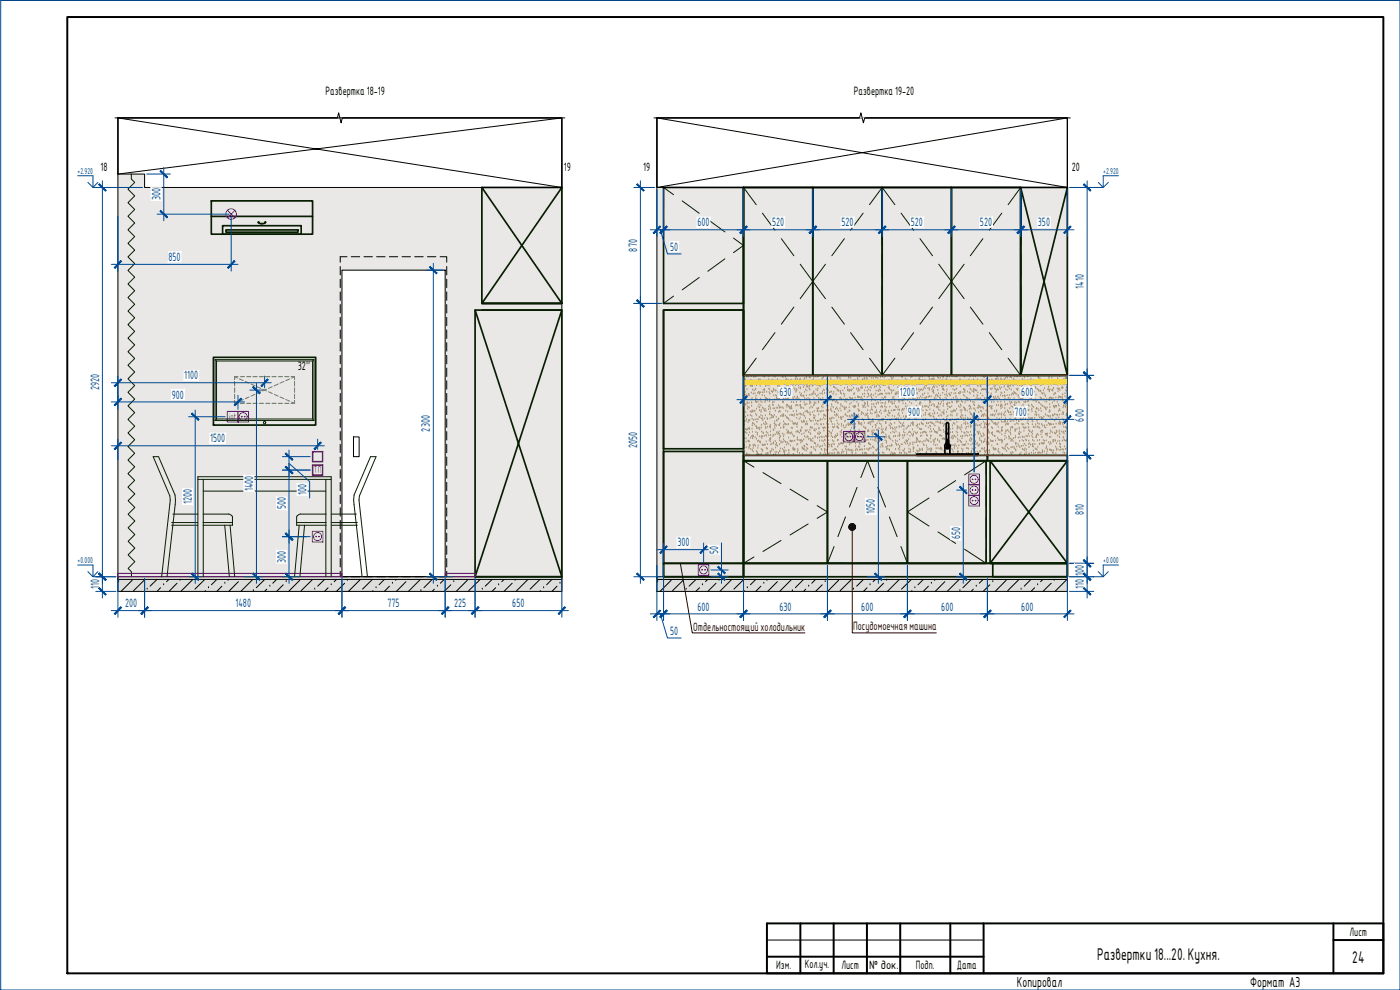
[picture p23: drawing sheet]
<svg xmlns="http://www.w3.org/2000/svg" width="420mm" height="297mm" viewBox="0 0 420 297" stroke-linecap="round" stroke-linejoin="round" font-family="sans-serif">
<defs><g id="words">
<g font-size="4.9">
<text x="329.3" y="288.1">Развертки 18...20. Кухня.</text>
<text x="405.8" y="288.8">24</text>
</g>
<g font-size="4.2">
<text x="305.2" y="296.1">Копировал</text>
<text x="375.2" y="296.1">Формат A3</text>
</g>
<g font-size="3.5">
<text x="97.7" y="28.5">Развертка 18-19</text>
<text x="256.2" y="28.6">Развертка 19-20</text>
<text x="30.2" y="51.4">18</text>
<text x="169.2" y="51.4">19</text>
<text x="193" y="51.4">19</text>
<text x="321.7" y="51.4">20</text>
<text x="89.4" y="111.2">32''</text>
<text x="405" y="280.8">Лист</text>
<text x="233" y="290.8">Изм.</text>
<text x="241.5" y="290.4">Кол.уч.</text>
<text x="252.6" y="290.8">Лист</text>
<text x="260.9" y="290.8">№ док.</text>
<text x="274.9" y="290.8">Подп.</text>
<text x="287.2" y="290.6">Дата</text>
</g>
<g font-size="3.5" fill="#004a95">
<text x="48.1" y="60.1" transform="rotate(-90 48.1 60.1)">300</text>
<text x="209.3" y="67.9">600</text>
<text x="231.7" y="67.9">520</text>
<text x="252.5" y="67.9">520</text>
<text x="273.3" y="67.9">520</text>
<text x="294.1" y="67.9">520</text>
<text x="311.5" y="67.9">350</text>
<text x="191.2" y="75.5" transform="rotate(-90 191.2 75.5)">870</text>
<text x="201.1" y="75.2">50</text>
<text x="50.5" y="78.3">850</text>
<text x="325.2" y="86.6" transform="rotate(-90 325.2 86.6)">1410</text>
<text x="55.3" y="113.9">1100</text>
<text x="29.7" y="117.1" transform="rotate(-90 29.7 117.1)">2920</text>
<text x="51.6" y="119.6">900</text>
<text x="233.9" y="118.9">630</text>
<text x="270.1" y="118.9">1200</text>
<text x="306.5" y="118.9">600</text>
<text x="272.5" y="124.8">900</text>
<text x="304.5" y="124.8">700</text>
<text x="129" y="129.5" transform="rotate(-90 129 129.5)">2300</text>
<text x="325.2" y="126.5" transform="rotate(-90 325.2 126.5)">600</text>
<text x="63.1" y="132.7">1500</text>
<text x="191.2" y="134.5" transform="rotate(-90 191.2 134.5)">2050</text>
<text x="75.9" y="147.4" transform="rotate(-90 75.9 147.4)">1400</text>
<text x="91.9" y="148.6" transform="rotate(-90 91.9 148.6)">100</text>
<text x="57.6" y="151.3" transform="rotate(-90 57.6 151.3)">1200</text>
<text x="85.8" y="152.9" transform="rotate(-90 85.8 152.9)">500</text>
<text x="262.6" y="154.3" transform="rotate(-90 262.6 154.3)">1050</text>
<text x="325.2" y="154.5" transform="rotate(-90 325.2 154.5)">810</text>
<text x="288.1" y="161.9" transform="rotate(-90 288.1 161.9)">650</text>
<text x="203.3" y="163.9">300</text>
<text x="215.5" y="166.1" transform="rotate(-90 215.5 166.1)">50</text>
<text x="85.8" y="168.9" transform="rotate(-90 85.8 168.9)">300</text>
<text x="325.2" y="172.7" transform="rotate(-90 325.2 172.7)">100</text>
<text x="29.7" y="176.7" transform="rotate(-90 29.7 176.7)">110</text>
<text x="325.2" y="176.7" transform="rotate(-90 325.2 176.7)">110</text>
<text x="37.5" y="182.2">200</text>
<text x="70.7" y="182.2">1480</text>
<text x="116.2" y="182.2">775</text>
<text x="136.3" y="182.2">225</text>
<text x="153.8" y="182.2">650</text>
<text x="209.3" y="183.2">600</text>
<text x="233.9" y="183.2">630</text>
<text x="258.5" y="183.2">600</text>
<text x="282.5" y="183.2">600</text>
<text x="306.5" y="183.2">600</text>
<text x="201.1" y="190.4">50</text>
</g>
<g font-size="3.5" fill="#2e0000">
<text x="208.1" y="189.4">Отдельностоящий холодильник</text>
<text x="256.1" y="189.1">Посудомоечная машина</text>
</g>
<g font-size="2.8" fill="#8a00b8">
<text x="68.7" y="126">int</text>
<text x="94.2" y="141.9">ТП</text>
</g>
<g font-size="2.4" fill="#004a95">
<text x="23.3" y="52.3">+2.920</text>
<text x="331.1" y="52.3">+2.920</text>
<text x="23.3" y="169.1">+0.000</text>
<text x="331.1" y="169.1">+0.000</text>
</g>
</g></defs>
<g fill="#eae8e6" stroke="#eae8e6" stroke-width=".3">
<path d="M35.4 52.2l8 4v-4zM35.4 52.2l8 4h-8z"/>
<path d="M35.4 56.2l133.2 24.9v-24.9zM35.4 56.2l133.2 24.9h-133.2z"/>
<path d="M133.6 81.1l35 91.9v-91.9zM133.6 81.1l35 91.9h-35z"/>
<path d="M35.4 81.1l67.2 91.9v-91.9zM35.4 81.1l67.2 91.9h-67.2z"/>
<path d="M197.1 56.2l123.2 116.8v-116.8zM197.1 56.2l123.2 116.8h-123.2z"/>
</g>
<path d="M223.1 112.6l97.2 24v-24zM223.1 112.6l97.2 24h-97.2z" fill="#e5dfd6" stroke="#e5dfd6" stroke-width=".3"/>
<g fill="none" stroke="#9e8867" stroke-width=".3">
<path d="M223.2 117.3h.1M223.3 118.6h.1M223.6 119.6h.1M223.6 113.9h.1M223.6 117.7h.1M223.7 115.9h.1M223.7 114h.1M223.9 118.5h.1M223.9 115.8h.1M224 119.9h.1M224 113h.1M224.1 115h.1"/>
<path d="M224.2 116.9h.1M224.2 113.2h.1M224.2 118.9h.1M224.6 114.9h.1M224.7 118.4h.1M224.7 118.6h.1M224.7 113.1h.1M224.7 118.3h.1M224.8 118.8h.1M225.1 114.5h.1M225.1 115.7h.1M225.3 114h.1"/>
<path d="M225.4 116h.1M225.5 117.9h.1M225.5 119.9h.1M225.5 114.8h.1M225.6 113h.1M225.6 115.6h.1M225.6 115.8h.1M225.7 119.6h.1M225.8 116h.1M225.9 117h.1M226.1 118.2h.1M226.2 113.2h.1"/>
<path d="M226.3 117.3h.1M226.5 115.5h.1M226.6 118.1h.1M226.6 113h.1M226.7 113h.1M226.7 116.8h.1M226.7 119.6h.1M226.8 114.9h.1M226.8 113.1h.1M226.8 116.9h.1M226.9 118.9h.1M226.9 112.8h.1"/>
<path d="M227.1 115.7h.1M227.2 119.8h.1M227.4 118.1h.1M227.5 112.8h.1M227.7 114h.1M227.7 117.7h.1M227.8 115.3h.1M227.9 118.3h.1M227.9 117.9h.1M228.1 113.9h.1M228.1 115.9h.1M228.2 117.8h.1"/>
<path d="M228.3 119.8h.1M228.3 112.7h.1M228.3 114.5h.1M228.4 115.3h.1M228.7 114.8h.1M228.7 114.9h.1M228.8 117.8h.1M228.8 118.7h.1M228.9 115h.1M229.1 117h.1M229.2 115.2h.1M229.3 113h.1"/>
<path d="M229.3 117.8h.1M229.4 115h.1M229.4 113.2h.1M229.4 116.9h.1M229.5 118.9h.1M229.5 117.3h.1M229.7 115.9h.1M229.8 119.6h.1M229.9 119.6h.1M230 119.8h.1M230.1 117.7h.1M230.2 115.7h.1"/>
<path d="M230.3 119.8h.1M230.6 115h.1M230.7 113.9h.1M230.7 113.1h.1M230.8 116.8h.1M230.8 115.9h.1M230.8 117.8h.1M230.9 119.8h.1M231 117h.1M231.1 118.3h.1M231.1 114.9h.1M231.4 114.5h.1"/>
<path d="M231.5 117.5h.1M231.7 114h.1M231.9 114.8h.1M231.9 117.8h.1M231.9 114.2h.1M232 112.9h.1M232 117.4h.1M232.1 114.8h.1M232.2 116.8h.1M232.2 118.8h.1M232.2 117h.1M232.6 113.2h.1"/>
<path d="M232.7 117.3h.1M232.8 115h.1M232.8 118.7h.1M232.9 117.3h.1M233 119.9h.1M233 119.6h.1M233 118.9h.1M233.3 114.6h.1M233.3 113.9h.1M233.4 115.9h.1M233.4 115.7h.1M233.5 117.8h.1"/>
<path d="M233.5 119.8h.1M233.8 119.8h.1M233.8 115.9h.1M233.8 114.5h.1M233.9 119.7h.1M234 116.1h.1M234.2 118.3h.1M234.3 117.1h.1M234.6 114.5h.1M234.7 114.5h.1M234.7 112.8h.1M234.8 114.8h.1"/>
<path d="M234.8 117.1h.1M234.8 113.1h.1M234.8 116.8h.1M234.9 118.7h.1M234.9 116.9h.1M235 114.8h.1M235 113.3h.1M235.2 119.6h.1M235.4 117h.1M235.6 117h.1M235.7 119.6h.1M235.7 113.2h.1"/>
<path d="M235.8 117.3h.1M235.9 114.1h.1M235.9 117.8h.1M236.1 114.3h.1M236.1 113.8h.1M236.1 118h.1M236.1 115.8h.1M236.2 117.7h.1M236.2 119.6h.1M236.3 119.7h.1M236.6 119.5h.1M236.6 115.7h.1"/>
<path d="M236.6 114.2h.1M236.6 119.8h.1M236.9 115h.1M237 116.8h.1M237 118.8h.1M237.1 115.2h.1M237.3 112.9h.1M237.4 114.8h.1M237.4 118.3h.1M237.4 114.1h.1M237.4 116.8h.1M237.5 118.7h.1"/>
<path d="M237.5 116.7h.1M237.7 114.5h.1M237.9 119.3h.1M238 116h.1M238 119.7h.1M238.2 114.8h.1M238.2 119.9h.1M238.3 116.6h.1M238.5 119.2h.1M238.5 117h.1M238.7 113.8h.1M238.8 115.7h.1"/>
<path d="M238.8 113.9h.1M238.8 117.7h.1M238.9 113.2h.1M238.9 119.7h.1M239 117.3h.1M239 116.9h.1M239.1 117.1h.1M239.3 119.1h.1M239.3 113.8h.1M239.4 119.5h.1M239.7 115.7h.1M239.7 116.4h.1"/>
<path d="M239.8 119.8h.1M239.9 114.1h.1M240 112.8h.1M240 117.9h.1M240.1 114.7h.1M240.1 114.3h.1M240.2 116.7h.1M240.2 113.7h.1M240.2 118.6h.1M240.2 116.4h.1M240.5 118.3h.1M240.7 118.9h.1"/>
<path d="M240.9 114.5h.1M241 115.1h.1M241 118.8h.1M241.1 116.2h.1M241.2 118.9h.1M241.2 119h.1M241.3 113.8h.1M241.3 114.8h.1M241.4 115.7h.1M241.5 117.7h.1M241.5 119.7h.1M241.5 113.6h.1"/>
<path d="M241.7 117h.1M242 118.7h.1M242 116h.1M242.1 113.5h.1M242.1 113.2h.1M242.1 119.8h.1M242.1 117.3h.1M242.2 116.2h.1M242.4 116.1h.1M242.5 119.5h.1M242.7 112.7h.1M242.8 114.7h.1"/>
<path d="M242.8 116.7h.1M242.9 113.4h.1M242.9 115.7h.1M242.9 118.6h.1M243 116h.1M243 119.8h.1M243 113.2h.1M243.1 117h.1M243.2 113.4h.1M243.4 118.6h.1M243.7 118.3h.1M243.8 115.9h.1"/>
<path d="M243.9 118.5h.1M244.1 114.5h.1M244.1 114.2h.1M244.1 113.7h.1M244.1 117.9h.1M244.1 115.6h.1M244.2 117.6h.1M244.3 119.6h.1M244.3 113.2h.1M244.3 118.1h.1M244.5 114.7h.1M244.7 118.4h.1"/>
<path d="M244.8 113.1h.1M244.9 117h.1M245.1 115.1h.1M245.2 118.9h.1M245.2 115.7h.1M245.2 113.1h.1M245.2 115.3h.1M245.3 112.8h.1M245.3 117.2h.1M245.4 114.7h.1M245.4 116.7h.1M245.5 118.6h.1"/>
<path d="M245.6 113h.1M245.7 115.6h.1M245.7 119.5h.1M246 115.7h.1M246.1 118.2h.1M246.1 119.8h.1M246.1 116.1h.1M246.2 119.8h.1M246.5 115.5h.1M246.7 118.1h.1M246.7 113.7h.1M246.8 115.6h.1"/>
<path d="M246.8 117.6h.1M246.8 118.3h.1M246.9 119.5h.1M247 112.8h.1M247.1 113.3h.1M247.1 117h.1M247.2 114.5h.1M247.4 117.2h.1M247.5 118h.1M247.5 112.8h.1M247.7 114.7h.1M247.9 115.3h.1"/>
<path d="M248 112.6h.1M248.1 117h.1M248.1 114.6h.1M248.1 114.2h.1M248.2 116.6h.1M248.2 118.5h.1M248.2 118.1h.1M248.3 112.6h.1M248.3 114.4h.1M248.4 113.1h.1M248.5 115.3h.1M248.5 117.2h.1"/>
<path d="M248.9 117.8h.1M248.9 119.5h.1M249.2 115.2h.1M249.2 115.7h.1M249.2 118.9h.1M249.3 115.2h.1M249.3 119.8h.1M249.3 113.7h.1M249.4 115.6h.1M249.4 117.8h.1M249.4 119.1h.1M249.5 117.6h.1"/>
<path d="M249.5 119.5h.1M250 118.3h.1M250.2 116.1h.1M250.2 117.7h.1M250.3 120h.1M250.4 114.5h.1M250.4 116.3h.1M250.7 115h.1M250.8 114.6h.1M250.8 116.5h.1M250.8 114.7h.1M250.9 118.5h.1"/>
<path d="M251.2 113.4h.1M251.2 114.9h.1M251.2 117h.1M251.3 117.1h.1M251.4 113.5h.1M251.5 113.1h.1M251.6 117.5h.1M251.6 117.2h.1M252 114.8h.1M252.1 119.5h.1M252.1 113.6h.1M252.1 115.5h.1"/>
<path d="M252.1 117.4h.1M252.2 117.5h.1M252.3 119.5h.1M252.3 114.3h.1M252.3 118.1h.1M252.3 115.7h.1M252.5 119.8h.1M252.5 118.2h.1M252.9 117.3h.1M253.1 119.9h.1M253.2 118.2h.1M253.2 115.3h.1"/>
<path d="M253.4 114.6h.1M253.4 119.1h.1M253.4 116.5h.1M253.4 115.4h.1M253.5 118.5h.1M253.6 114.5h.1M253.9 119.8h.1M253.9 114.5h.1M254 114.7h.1M254.3 117.1h.1M254.3 116.2h.1M254.4 117h.1"/>
<path d="M254.4 120h.1M254.4 112.6h.1M254.7 113.5h.1M254.7 113.1h.1M254.8 114.4h.1M254.8 115.5h.1M254.8 117.2h.1M254.8 117.5h.1M254.8 117h.1M254.9 119.4h.1M255.2 119.5h.1M255.3 119.6h.1"/>
<path d="M255.3 113.4h.1M255.4 117.2h.1M255.5 115.7h.1M255.5 117.3h.1M255.6 119.8h.1M255.7 117h.1M255.8 119.6h.1M256.1 114.5h.1M256.1 114.2h.1M256.2 116.4h.1M256.2 118.4h.1M256.3 114.4h.1"/>
<path d="M256.4 118.2h.1M256.4 118.1h.1M256.5 114.5h.1M256.6 119.5h.1M256.7 114.2h.1M256.7 114.4h.1M257 116.7h.1M257.1 114.7h.1M257.3 113.6h.1M257.4 115.5h.1M257.4 115.3h.1M257.4 119.1h.1"/>
<path d="M257.5 117.5h.1M257.5 114.1h.1M257.5 119.4h.1M257.6 117h.1M257.6 116.7h.1M257.6 119.2h.1M257.9 113.1h.1M258 117.2h.1M258 119.3h.1M258.4 119.5h.1M258.4 116.6h.1M258.4 116.3h.1"/>
<path d="M258.5 119.2h.1M258.6 116.4h.1M258.7 115.7h.1M258.8 114.5h.1M258.8 119.8h.1M258.8 116.4h.1M258.9 113.9h.1M258.9 118.3h.1M259.4 113.8h.1M259.4 119.1h.1M259.4 113.5h.1M259.5 117.2h.1"/>
<path d="M259.5 118.2h.1M259.5 113.7h.1M259.8 116.4h.1M259.9 114.4h.1M260.1 113.4h.1M260.1 115.4h.1M260.2 117.4h.1M260.2 113.7h.1M260.3 119.3h.1M260.3 114.7h.1M260.4 116.3h.1M260.4 114.5h.1"/>
<path d="M260.5 118.2h.1M260.6 118.3h.1M260.7 117h.1M260.7 118.9h.1M261 113.1h.1M261.2 116.2h.1M261.2 117.2h.1M261.3 118.8h.1M261.4 114.5h.1M261.5 116.4h.1M261.5 115.4h.1M261.5 118.4h.1"/>
<path d="M261.5 119.5h.1M261.5 119.2h.1M261.6 113.5h.1M261.6 115.6h.1M261.9 115.7h.1M262 119.8h.1M262.1 118.7h.1M262.1 113.5h.1M262.5 116.4h.1M262.6 116h.1M262.6 112.8h.1M262.7 118.2h.1"/>
<path d="M262.8 113.4h.1M262.8 115.4h.1M262.9 117.3h.1M262.9 119.3h.1M263 113.4h.1M263.1 116h.1M263.1 114.4h.1M263.5 118.6h.1M263.5 114.7h.1M263.5 113.6h.1M263.5 117.3h.1M263.7 117.5h.1"/>
<path d="M263.9 117h.1M263.9 115.9h.1M264 118.5h.1M264.1 114.4h.1M264.2 116.3h.1M264.2 113.1h.1M264.2 118.3h.1M264.3 117.2h.1M264.3 113.2h.1M264.5 114.5h.1M264.6 118.3h.1M264.7 119.5h.1"/>
<path d="M264.7 114.7h.1M264.8 118.3h.1M264.9 113.1h.1M265 115.7h.1M265.1 119.8h.1M265.3 115.7h.1M265.3 113.4h.1M265.4 115.4h.1M265.5 117.3h.1M265.5 119.3h.1M265.6 115.5h.1M265.6 119.2h.1"/>
<path d="M265.7 113h.1M265.8 115.6h.1M265.8 119.4h.1M265.9 118.2h.1M266.2 118.2h.1M266.2 114.4h.1M266.5 112.7h.1M266.6 116.4h.1M266.6 115.5h.1M266.7 114.7h.1M266.7 118.1h.1M266.8 114.3h.1"/>
<path d="M266.8 116.6h.1M266.8 116.3h.1M266.9 118.3h.1M267 117h.1M267.1 112.8h.1M267.4 113.1h.1M267.5 117.2h.1M267.5 118h.1M267.5 113.6h.1M267.6 112.8h.1M267.7 117.4h.1M267.8 113.8h.1"/>
<path d="M267.8 119.5h.1M268 115.3h.1M268.1 113.3h.1M268.1 115.3h.1M268.2 115.7h.1M268.2 117.2h.1M268.3 119.2h.1M268.3 119.8h.1M268.5 115.3h.1M268.6 114.6h.1M268.6 118.3h.1M268.9 118.5h.1"/>
<path d="M268.9 117.8h.1M269 118.2h.1M269.4 114.3h.1M269.4 115.1h.1M269.4 114.4h.1M269.5 116.3h.1M269.5 118.3h.1M269.5 117.8h.1M269.6 115.5h.1M269.7 119.3h.1M269.8 114.7h.1M269.8 115.7h.1"/>
<path d="M270.2 117h.1M270.3 117.6h.1M270.5 113.1h.1M270.6 112.7h.1M270.6 117.2h.1M270.7 115h.1M270.7 116.5h.1M270.8 113.3h.1M270.8 115.3h.1M270.8 112.9h.1M270.9 117.2h.1M270.9 119.2h.1"/>
<path d="M271 119.5h.1M271.3 114.9h.1M271.4 115.6h.1M271.4 119.7h.1M271.7 117.5h.1M271.7 113.7h.1M271.7 117.4h.1M271.9 117.6h.1M272.1 114.8h.1M272.1 114.2h.1M272.2 118.2h.1M272.2 116.2h.1"/>
<path d="M272.2 117.4h.1M272.5 114.4h.1M272.6 120h.1M272.7 114.6h.1M272.8 118.4h.1M272.9 114.8h.1M273 114.7h.1M273.1 117.3h.1M273.1 119.9h.1M273.3 113.3h.1M273.3 117h.1M273.4 115.3h.1"/>
<path d="M273.5 117.2h.1M273.5 114.6h.1M273.5 119.2h.1M273.7 113.1h.1M273.8 115.6h.1M273.8 117.2h.1M273.8 119.3h.1M274 119.8h.1M274 119.5h.1M274 114.5h.1M274.2 119.5h.1M274.4 117.1h.1"/>
<path d="M274.5 115.6h.1M274.6 119.7h.1M274.7 112.8h.1M274.8 114.2h.1M274.8 116.5h.1M274.8 116.2h.1M274.8 114.4h.1M274.9 118.1h.1M275 117h.1M275 116.7h.1M275.3 119.6h.1M275.3 118.2h.1"/>
<path d="M275.7 114.4h.1M275.8 116.9h.1M275.8 113.7h.1M275.8 117.5h.1M275.9 119.5h.1M275.9 113.9h.1M276.1 113.2h.1M276.1 115.2h.1M276.1 114.7h.1M276.2 117.1h.1M276.2 114.2h.1M276.3 119.1h.1"/>
<path d="M276.5 117h.1M276.7 119.5h.1M276.7 114.2h.1M276.8 114.7h.1M276.9 113.1h.1M276.9 118.4h.1M276.9 117.2h.1M277 118.6h.1M277.2 116.7h.1M277.4 114.2h.1M277.4 119.5h.1M277.5 116.2h.1"/>
<path d="M277.5 118.1h.1M277.6 114.1h.1M277.7 116.7h.1M277.7 115.6h.1M277.8 119.7h.1M277.8 115.6h.1M277.9 119.4h.1M278 115.8h.1M278.1 119.2h.1M278.5 116.6h.1M278.5 118.2h.1M278.6 119.2h.1"/>
<path d="M278.8 113.2h.1M278.8 115.1h.1M278.8 112.8h.1M278.8 114.4h.1M278.9 117.1h.1M278.9 116.6h.1M278.9 119h.1M278.9 113.9h.1M279 113h.1M279.3 114.7h.1M279.4 119.1h.1M279.5 113.8h.1"/>
<path d="M279.7 117h.1M279.9 116.4h.1M279.9 113.8h.1M279.9 117.5h.1M280 113.1h.1M280.1 114.1h.1M280.1 117.2h.1M280.1 117.7h.1M280.2 116.1h.1M280.2 118.1h.1M280.3 113.7h.1M280.4 116.3h.1"/>
<path d="M280.5 119.5h.1M280.8 118.9h.1M280.8 115.6h.1M280.9 114.8h.1M280.9 119.7h.1M281 118.5h.1M281.1 114.9h.1M281.2 116.2h.1M281.3 113.2h.1M281.3 118.8h.1M281.4 115.1h.1M281.5 117.1h.1"/>
<path d="M281.5 119.1h.1M281.6 118.2h.1M281.7 113.5h.1M281.9 115.7h.1M282 119.5h.1M282 114.4h.1M282.2 113.4h.1M282.2 118.7h.1M282.2 119.6h.1M282.4 114.7h.1M282.6 116h.1M282.8 114.1h.1"/>
<path d="M282.8 116.1h.1M282.9 116.9h.1M282.9 118h.1M282.9 112.9h.1M283 120h.1M283 116.7h.1M283 113.4h.1M283.2 115.9h.1M283.2 113.1h.1M283.2 116.8h.1M283.3 117.2h.1M283.5 118.5h.1"/>
<path d="M283.7 119.5h.1M283.9 113.9h.1M284 115.9h.1M284 115.6h.1M284.1 117.6h.1M284.1 113.1h.1M284.1 118.5h.1M284.1 119.7h.1M284.1 115h.1M284.1 114h.1M284.2 117h.1M284.3 118.9h.1"/>
<path d="M284.4 113.1h.1M284.8 118.2h.1M284.9 118.3h.1M284.9 113.1h.1M285 114.8h.1M285 118.6h.1M285.2 114.4h.1M285.2 118.7h.1M285.4 114.1h.1M285.4 115.7h.1M285.5 116.1h.1M285.5 118h.1"/>
<path d="M285.6 120h.1M285.6 114.7h.1M285.8 113h.1M285.9 115.6h.1M286 116.9h.1M286 115.8h.1M286.1 119.5h.1M286.2 115.9h.1M286.3 118.2h.1M286.3 113.1h.1M286.4 117.2h.1M286.7 115.5h.1"/>
<path d="M286.8 113.1h.1M286.8 115h.1M286.8 118.1h.1M286.9 119.5h.1M286.9 117h.1M286.9 118.9h.1M287 113h.1M287.1 116.7h.1M287.1 112.8h.1M287.2 115.6h.1M287.2 113.1h.1M287.3 119.7h.1"/>
<path d="M287.7 118h.1M287.7 112.7h.1M288 118.2h.1M288.1 115.3h.1M288.1 114h.1M288.1 117.7h.1M288.2 116h.1M288.2 117.9h.1M288.3 117.8h.1M288.3 119.9h.1M288.4 114.4h.1M288.6 115.2h.1"/>
<path d="M288.8 114.6h.1M289 117.8h.1M289.1 114.9h.1M289.2 116.9h.1M289.2 118.6h.1M289.3 115h.1M289.3 113.1h.1M289.4 115h.1M289.4 115.1h.1M289.5 117h.1M289.5 113.1h.1M289.6 118.9h.1"/>
<path d="M289.6 117.8h.1M289.6 117.2h.1M290 119.5h.1M290.2 115.9h.1M290.2 119.6h.1M290.3 115.6h.1M290.4 117.6h.1M290.4 119.7h.1M290.8 114h.1M290.8 115.9h.1M290.8 115h.1M290.9 117.9h.1"/>
<path d="M291 119.8h.1M291.1 113.1h.1M291.2 118.2h.1M291.2 116.8h.1M291.3 114.9h.1M291.3 117h.1M291.5 114.4h.1M291.8 117.5h.1M292 114.6h.1M292.1 113h.1M292.1 114.9h.1M292.1 114h.1"/>
<path d="M292.2 114.8h.1M292.2 116.9h.1M292.2 117.8h.1M292.3 118.9h.1M292.3 117.4h.1M292.3 114.2h.1M292.4 116.9h.1M292.7 120h.1M292.7 113.1h.1M292.8 117.2h.1M293.1 117.3h.1M293.2 119.5h.1"/>
<path d="M293.2 115h.1M293.2 119.9h.1M293.2 118.7h.1M293.4 114h.1M293.4 118.9h.1M293.5 115.9h.1M293.5 117.9h.1M293.5 115.6h.1M293.5 114.6h.1M293.6 119.9h.1M293.6 119.7h.1M294 119.8h.1"/>
<path d="M294.1 114.5h.1M294.2 115.9h.1M294.3 118.2h.1M294.3 119.7h.1M294.4 116.1h.1M294.5 117.1h.1M294.7 114.4h.1M294.8 112.9h.1M294.8 114.9h.1M294.9 116.9h.1M294.9 114.4h.1M294.9 118.8h.1"/>
<path d="M295 117h.1M295.1 114.6h.1M295.2 113.1h.1M295.3 116.9h.1M295.4 113.3h.1M295.4 119.6h.1M295.5 116.9h.1M295.8 113.1h.1M295.9 116.9h.1M296 119.5h.1M296 117.2h.1M296.1 113.9h.1"/>
<path d="M296.2 115.9h.1M296.2 117.8h.1M296.2 114.1h.1M296.3 114.2h.1M296.3 117.8h.1M296.3 119.7h.1M296.3 119.5h.1M296.5 118h.1M296.7 115.6h.1M296.8 119.7h.1M296.8 119.4h.1M296.8 114.2h.1"/>
<path d="M297.2 116.7h.1M297.3 115h.1M297.3 112.9h.1M297.3 118.8h.1M297.4 114.9h.1M297.4 115.2h.1M297.5 116.9h.1M297.5 118.2h.1M297.6 118.8h.1M297.6 114h.1M297.8 116.7h.1M297.9 114.4h.1"/>
<path d="M298.2 119.2h.1M298.3 114.6h.1M298.3 116h.1M298.4 119.7h.1M298.6 116.6h.1M298.6 119.9h.1M298.7 116.9h.1M298.7 119.2h.1M298.8 113.9h.1M298.8 115.8h.1M298.9 117.8h.1M299 119.7h.1"/>
<path d="M299 113.1h.1M299 113.9h.1M299.1 117.2h.1M299.3 113.2h.1M299.3 116.9h.1M299.5 119.1h.1M299.5 119.5h.1M299.6 113.8h.1M299.6 117.1h.1M299.8 115.6h.1M299.9 119.7h.1M300 116.4h.1"/>
<path d="M300.1 112.8h.1M300.1 114.8h.1M300.2 116.8h.1M300.3 118.7h.1M300.3 114.1h.1M300.4 113.7h.1M300.4 117.9h.1M300.5 116.3h.1M300.5 114.3h.1M300.7 118.1h.1M300.9 118.9h.1M301 114.3h.1"/>
<path d="M301.3 116.2h.1M301.4 113.9h.1M301.4 115.1h.1M301.4 118.8h.1M301.5 115.8h.1M301.5 114.6h.1M301.5 117.8h.1M301.6 119.7h.1M301.6 119h.1M301.8 113.5h.1M301.8 116.9h.1M302.2 113.1h.1"/>
<path d="M302.3 118.7h.1M302.3 117.2h.1M302.3 113.4h.1M302.4 116h.1M302.5 119.8h.1M302.6 116.2h.1M302.6 119.5h.1M302.7 116h.1M302.8 112.8h.1M302.8 114.8h.1M302.9 116.7h.1M302.9 118.7h.1"/>
<path d="M303 115.6h.1M303.1 113.3h.1M303.1 119.7h.1M303.2 115.9h.1M303.4 113.2h.1M303.5 117h.1M303.6 113.4h.1M303.6 118.5h.1M303.8 118.1h.1M304 115.9h.1M304.1 113.8h.1M304.2 118.4h.1"/>
<path d="M304.2 114.3h.1M304.2 115.7h.1M304.2 117.7h.1M304.3 119.6h.1M304.5 114.2h.1M304.5 113.1h.1M304.5 117.9h.1M304.6 114.6h.1M304.7 118.1h.1M305 118.3h.1M305 113.1h.1M305 116.9h.1"/>
<path d="M305.4 112.8h.1M305.4 113.1h.1M305.4 114.8h.1M305.4 115.6h.1M305.4 117.2h.1M305.5 116.7h.1M305.5 115.1h.1M305.6 118.7h.1M305.6 118.9h.1M305.6 115.3h.1M305.8 119.5h.1M305.9 113h.1"/>
<path d="M305.9 115.6h.1M306.2 115.6h.1M306.2 119.7h.1M306.4 118.2h.1M306.5 116.1h.1M306.6 119.8h.1M306.8 113.7h.1M306.8 115.5h.1M306.8 115.7h.1M306.9 117.6h.1M306.9 118.1h.1M307 119.6h.1"/>
<path d="M307 118.1h.1M307.2 112.8h.1M307.3 114.3h.1M307.5 113.3h.1M307.6 117h.1M307.7 118h.1M307.7 117.2h.1M307.8 112.7h.1M307.8 114.6h.1M308.1 112.7h.1M308.1 114.7h.1M308.2 115.3h.1"/>
<path d="M308.2 116.9h.1M308.2 116.7h.1M308.3 118.6h.1M308.5 113.1h.1M308.5 114.2h.1M308.6 117.2h.1M308.6 118h.1M308.7 115.2h.1M308.7 114.4h.1M309 119.4h.1M309.1 117.8h.1M309.3 115.6h.1"/>
<path d="M309.4 113.7h.1M309.4 119.7h.1M309.5 115.7h.1M309.5 117.7h.1M309.5 115.1h.1M309.6 119.6h.1M309.6 115.2h.1M309.6 117.7h.1M309.6 118.9h.1M309.8 119.1h.1M310.1 118.1h.1M310.5 117.6h.1"/>
<path d="M310.5 114.3h.1M310.6 116.1h.1M310.7 119.9h.1M310.8 112.7h.1M310.8 116.3h.1M310.8 114.7h.1M310.9 116.6h.1M310.9 114.9h.1M310.9 118.6h.1M310.9 114.6h.1M311.3 116.9h.1M311.4 114.9h.1"/>
<path d="M311.6 113.4h.1M311.7 113.1h.1M311.7 117.1h.1M311.7 117.2h.1M311.7 113.5h.1M311.8 117.5h.1M312.1 113.7h.1M312.2 119.4h.1M312.2 115.6h.1M312.3 117.5h.1M312.3 114.8h.1M312.3 119.5h.1"/>
<path d="M312.4 117.4h.1M312.5 115.6h.1M312.6 119.7h.1M312.6 114.3h.1M312.7 118.1h.1M312.8 120h.1M312.8 118.2h.1M313.2 117.2h.1M313.3 119.9h.1M313.3 118.1h.1M313.4 112.7h.1M313.4 114.7h.1"/>
<path d="M313.5 116.6h.1M313.6 118.6h.1M313.6 114.6h.1M313.6 115.3h.1M313.7 114.3h.1M313.7 119h.1M313.8 115.4h.1M314.1 119.8h.1M314.1 114.6h.1M314.2 114.5h.1M314.5 116.9h.1M314.6 117.1h.1"/>
<path d="M314.7 116.2h.1M314.7 120h.1M314.8 113.6h.1M314.8 115.6h.1M314.8 113.1h.1M314.9 117.5h.1M314.9 117.1h.1M315 119.5h.1M315 114.4h.1M315.1 117h.1M315.3 119.4h.1M315.5 119.6h.1"/>
<path d="M315.6 115.6h.1M315.7 113.4h.1M315.7 119.7h.1M315.7 117.2h.1M315.9 116.9h.1M315.9 117.3h.1M316.1 119.5h.1M316.1 114.6h.1M316.2 116.5h.1M316.3 118.5h.1M316.4 114.2h.1M316.5 118.1h.1"/>
<path d="M316.7 114.4h.1M316.8 118.1h.1M316.8 114.3h.1M316.9 119.4h.1M316.9 114.2h.1M316.9 114.5h.1M317.2 114.6h.1M317.3 116.7h.1M317.4 113.6h.1M317.5 115.6h.1M317.5 117.5h.1M317.6 119.5h.1"/>
<path d="M317.7 116.9h.1M317.7 114h.1M317.8 115.3h.1M317.8 119.1h.1M317.8 116.7h.1M318 113h.1M318 119.2h.1M318.1 117.1h.1M318.3 119.2h.1M318.5 119.4h.1M318.6 116.5h.1M318.8 119.2h.1"/>
<path d="M318.8 116.3h.1M318.8 114.5h.1M318.8 115.6h.1M318.9 116.5h.1M318.9 119.7h.1M318.9 118.4h.1M319 116.4h.1M319.1 113.9h.1M319.6 113.8h.1M319.6 119.1h.1M319.6 118.1h.1M319.7 113.5h.1"/>
<path d="M319.9 117.2h.1M320 113.7h.1M320 114.3h.1M320 116.4h.1M320.1 113.5h.1M320.2 115.5h.1M320.3 117.5h.1M320.3 119.4h.1M223.2 127.7h.1M223.2 123.4h.1M223.2 129.7h.1M223.3 131.6h.1"/>
<path d="M223.3 127.5h.1M223.3 133.5h.1M223.4 133.6h.1M223.4 126.4h.1M223.4 135.5h.1M223.5 134.4h.1M223.7 129.8h.1M223.7 121.4h.1M223.8 125.2h.1M223.8 123.8h.1M223.8 128.9h.1M223.9 121.6h.1"/>
<path d="M223.9 126.4h.1M223.9 131.6h.1M223.9 132.7h.1M224 134.3h.1M224 136.4h.1M224 125.9h.1M224 129.1h.1M224.1 130h.1M224.1 136.1h.1M224.2 136.6h.1M224.2 121.1h.1M224.3 120.8h.1"/>
<path d="M224.3 129h.1M224.4 122.8h.1M224.4 122.1h.1M224.4 124.7h.1M224.5 126.7h.1M224.5 132.3h.1M224.5 128.7h.1M224.6 130.6h.1M224.7 132.6h.1M224.7 134.6h.1M224.7 126.3h.1M224.7 122.4h.1"/>
<path d="M224.8 136.5h.1M224.8 121h.1M224.8 122.4h.1M224.8 126.1h.1M224.8 134.1h.1M224.8 128.5h.1M224.9 128.9h.1M224.9 132.6h.1M224.9 129.9h.1M225 133.6h.1M225 126.3h.1M225.1 133.8h.1"/>
<path d="M225.2 123.6h.1M225.2 124.7h.1M225.3 131.5h.1M225.3 134.9h.1M225.6 120.8h.1M225.6 121.9h.1M225.6 120.9h.1M225.6 123.8h.1M225.6 125h.1M225.6 131h.1M225.7 128.8h.1M225.7 125.8h.1"/>
<path d="M225.7 123.5h.1M225.8 127.7h.1M225.8 135.1h.1M225.8 123.3h.1M225.8 131.4h.1M225.8 129.7h.1M225.9 131.6h.1M225.9 127.1h.1M225.9 130.8h.1M226 133.6h.1M226 123.5h.1M226 135.6h.1"/>
<path d="M226 127.2h.1M226 134.6h.1M226.1 131h.1M226.1 126.1h.1M226.2 134h.1M226.4 123.4h.1M226.4 127.5h.1M226.5 133.5h.1M226.5 123.4h.1M226.6 131.3h.1M226.7 126h.1M226.7 133.9h.1"/>
<path d="M226.7 120.5h.1M226.8 124.3h.1M226.9 129.7h.1M226.9 128h.1M226.9 120.8h.1M226.9 120.7h.1M227 120.7h.1M227 131.8h.1M227 122.8h.1M227 135.5h.1M227.1 124.7h.1M227.1 128.6h.1"/>
<path d="M227.1 128.2h.1M227.1 136.5h.1M227.2 126.7h.1M227.2 125.9h.1M227.2 128.6h.1M227.2 135.7h.1M227.3 130.6h.1M227.3 130h.1M227.3 136.1h.1M227.3 132.5h.1M227.4 134.5h.1M227.5 136.5h.1"/>
<path d="M227.5 120.6h.1M227.5 125.9h.1M227.5 133.8h.1M227.5 122.1h.1M227.6 128.5h.1M227.7 136.4h.1M227.7 132.3h.1M227.8 121.5h.1M227.8 125.2h.1M227.9 123.2h.1M228 122.4h.1M228 129h.1"/>
<path d="M228 131.1h.1M228 128.5h.1M228 132.7h.1M228 125.4h.1M228.1 132.6h.1M228.1 136.5h.1M228.2 132.9h.1M228.3 121.8h.1M228.3 120.6h.1M228.3 124.7h.1M228.4 123.7h.1M228.4 123.2h.1"/>
<path d="M228.4 128.4h.1M228.5 125.7h.1M228.5 136.3h.1M228.5 134.9h.1M228.5 127.6h.1M228.5 131h.1M228.6 129.6h.1M228.6 131.6h.1M228.7 120.8h.1M228.7 133.5h.1M228.8 135.5h.1M228.8 125h.1"/>
<path d="M228.8 131h.1M228.8 122.4h.1M228.9 125.7h.1M228.9 135.1h.1M228.9 133.6h.1M228.9 126.2h.1M229 129.9h.1M229 122.6h.1M229.1 133.7h.1M229.2 130.1h.1M229.2 127.2h.1M229.3 123h.1"/>
<path d="M229.4 130.9h.1M229.4 125.7h.1M229.4 133.5h.1M229.5 123.4h.1M229.6 120.8h.1M229.6 122.8h.1M229.6 127.5h.1M229.6 133.5h.1M229.7 124.7h.1M229.7 120.3h.1M229.7 126.7h.1M229.8 128.3h.1"/>
<path d="M229.8 128.6h.1M229.9 130.6h.1M229.9 136.1h.1M229.9 123.4h.1M230 132.6h.1M230 127.1h.1M230 134.5h.1M230 129.7h.1M230 130.9h.1M230.1 136.5h.1M230.1 134.6h.1M230.1 127.3h.1"/>
<path d="M230.2 125.5h.1M230.3 120.3h.1M230.3 134.8h.1M230.3 133.4h.1M230.3 128.2h.1M230.3 125.9h.1M230.4 136h.1M230.4 130h.1M230.5 136.1h.1M230.7 122.9h.1M230.7 130.8h.1M230.7 122.1h.1"/>
<path d="M230.8 132.3h.1M230.9 120.6h.1M230.9 124.3h.1M231 121.7h.1M231 128.1h.1M231.1 123.7h.1M231.1 120.2h.1M231.1 131.8h.1M231.1 125.6h.1M231.1 124.5h.1M231.1 128h.1M231.1 122.4h.1"/>
<path d="M231.1 128.5h.1M231.1 135.6h.1M231.2 127.6h.1M231.2 122.8h.1M231.2 129.6h.1M231.2 136h.1M231.2 132h.1M231.3 130.7h.1M231.3 132.6h.1M231.3 131.5h.1M231.4 133.5h.1M231.4 135.4h.1"/>
<path d="M231.5 124.7h.1M231.6 125.4h.1M231.6 134.8h.1M231.7 133.3h.1M231.9 120.8h.1M231.9 121.5h.1M231.9 124.9h.1M232 131h.1M232 125.3h.1M232 122.7h.1M232 129h.1M232.1 130.6h.1"/>
<path d="M232.1 135.1h.1M232.1 121.7h.1M232.1 125.3h.1M232.1 132.8h.1M232.2 136.5h.1M232.2 133.2h.1M232.2 129.2h.1M232.3 120.7h.1M232.4 122.7h.1M232.4 127.2h.1M232.4 124.6h.1M232.5 120h.1"/>
<path d="M232.5 126.6h.1M232.5 128.6h.1M232.5 127.9h.1M232.6 130.5h.1M232.6 135.7h.1M232.7 132.4h.1M232.7 123.4h.1M232.7 134.4h.1M232.8 136.4h.1M232.8 127.5h.1M232.8 133.5h.1M233 125.2h.1"/>
<path d="M233 122.5h.1M233 126.2h.1M233 127.8h.1M233 133.1h.1M233.1 130h.1M233.1 135.7h.1M233.1 133.7h.1M233.2 129.7h.1M233.2 126.4h.1M233.3 133.9h.1M233.4 122.5h.1M233.5 130.4h.1"/>
<path d="M233.5 125.9h.1M233.6 121.7h.1M233.6 130h.1M233.6 123.7h.1M233.6 136.1h.1M233.7 125.7h.1M233.8 127.6h.1M233.8 129.6h.1M233.9 131.5h.1M233.9 127.7h.1M233.9 122.1h.1M233.9 122.5h.1"/>
<path d="M234 133.5h.1M234 130.3h.1M234 135.6h.1M234 132.3h.1M234 123.4h.1M234 135.5h.1M234.1 127.2h.1M234.1 130.9h.1M234.1 123.6h.1M234.2 134.7h.1M234.3 131.1h.1M234.3 125h.1"/>
<path d="M234.3 122.4h.1M234.3 128.5h.1M234.4 132.9h.1M234.4 132.6h.1M234.7 124.7h.1M234.7 122.3h.1M234.8 130.2h.1M234.8 134.8h.1M234.9 125h.1M235 120.7h.1M235 132.8h.1M235 122.6h.1"/>
<path d="M235 120.8h.1M235 124.4h.1M235.1 124.6h.1M235.1 128.1h.1M235.1 124.9h.1M235.1 120.8h.1M235.2 126.6h.1M235.2 131h.1M235.2 131.9h.1M235.2 128.5h.1M235.2 135.6h.1M235.2 127.5h.1"/>
<path d="M235.2 135.1h.1M235.2 128.3h.1M235.3 130.5h.1M235.3 132.4h.1M235.3 135.4h.1M235.4 134.4h.1M235.4 135.8h.1M235.5 136.3h.1M235.5 127.2h.1M235.7 124.8h.1M235.8 132.7h.1M235.8 127.5h.1"/>
<path d="M235.8 123.3h.1M235.9 135.3h.1M235.9 127.5h.1M236 133.5h.1M236 121.6h.1M236.1 125.3h.1M236.1 122.2h.1M236.1 129.1h.1M236.2 132.8h.1M236.2 130h.1M236.2 125.5h.1M236.3 136.6h.1"/>
<path d="M236.3 121.7h.1M236.3 129.7h.1M236.4 123.6h.1M236.4 133h.1M236.5 125.5h.1M236.5 127.5h.1M236.6 129.5h.1M236.6 127.3h.1M236.6 131.4h.1M236.6 122.1h.1M236.7 135.2h.1M236.7 125.9h.1"/>
<path d="M236.7 133.4h.1M236.7 129.9h.1M236.8 135.3h.1M236.8 130h.1M236.8 136.1h.1M237 122.1h.1M237 122.5h.1M237.1 124.7h.1M237.1 126.3h.1M237.2 132.5h.1M237.2 132.3h.1M237.2 130h.1"/>
<path d="M237.2 122.7h.1M237.2 133.8h.1M237.4 130.2h.1M237.4 122.4h.1M237.5 121.9h.1M237.5 128.5h.1M237.6 120.7h.1M237.6 124.6h.1M237.6 129.9h.1M237.6 132.6h.1M237.6 122.7h.1M237.7 132.4h.1"/>
<path d="M237.7 124.6h.1M237.7 126.6h.1M237.8 128.5h.1M237.9 130.5h.1M237.9 124.7h.1M238 132.4h.1M238 134.8h.1M238 134.4h.1M238 127.2h.1M238.1 136.3h.1M238.1 135h.1M238.1 123.5h.1"/>
<path d="M238.1 127.2h.1M238.2 120.8h.1M238.2 131h.1M238.3 134.7h.1M238.3 124.9h.1M238.3 131h.1M238.3 127.4h.1M238.4 124.5h.1M238.4 135.1h.1M238.5 134.9h.1M238.5 132.4h.1M238.5 127.1h.1"/>
<path d="M238.6 135h.1M238.7 127.2h.1M238.8 121.8h.1M238.9 129.7h.1M239 121.6h.1M239 123.3h.1M239.1 123.6h.1M239.1 120.7h.1M239.1 125.5h.1M239.1 127.5h.1M239.1 124.4h.1M239.1 133.5h.1"/>
<path d="M239.2 127.5h.1M239.2 128.2h.1M239.2 131.9h.1M239.3 129.4h.1M239.3 124.6h.1M239.3 131.4h.1M239.4 127h.1M239.4 135.7h.1M239.4 133.3h.1M239.4 121.7h.1M239.4 135.3h.1M239.4 134.9h.1"/>
<path d="M239.4 132.1h.1M239.5 129.6h.1M239.5 129.7h.1M239.8 124.3h.1M239.8 125.9h.1M239.9 132.2h.1M239.9 130h.1M239.9 136.1h.1M240.1 121.7h.1M240.2 125.4h.1M240.2 121.6h.1M240.2 122.1h.1"/>
<path d="M240.2 129.1h.1M240.2 121.8h.1M240.3 120.6h.1M240.3 129.5h.1M240.3 124.2h.1M240.3 132.3h.1M240.3 132.9h.1M240.4 122.5h.1M240.4 124.5h.1M240.4 132.1h.1M240.4 129.3h.1M240.5 126.5h.1"/>
<path d="M240.5 128.4h.1M240.6 130.4h.1M240.6 122.4h.1M240.7 132.4h.1M240.7 128.4h.1M240.7 134.3h.1M240.7 126.8h.1M240.7 132.5h.1M240.8 136.3h.1M240.8 134.7h.1M241 124.7h.1M241.1 134.8h.1"/>
<path d="M241.1 122.6h.1M241.2 124.1h.1M241.2 126.4h.1M241.2 132h.1M241.3 126.7h.1M241.3 130.1h.1M241.3 133.8h.1M241.3 134.6h.1M241.3 120.8h.1M241.4 126.5h.1M241.5 124.9h.1M241.5 131h.1"/>
<path d="M241.5 134h.1M241.6 135.1h.1M241.6 121.6h.1M241.6 121.4h.1M241.6 123.6h.1M241.7 129.3h.1M241.7 125.5h.1M241.8 127.5h.1M241.9 129.4h.1M241.9 127.2h.1M241.9 131.4h.1M242 133.4h.1"/>
<path d="M242 135.3h.1M242.1 126.6h.1M242.1 121.4h.1M242.1 134.5h.1M242.1 123.6h.1M242.2 129.2h.1M242.2 123.3h.1M242.2 127.3h.1M242.3 127.5h.1M242.3 133.5h.1M242.3 131h.1M242.4 123.7h.1"/>
<path d="M242.4 134.8h.1M242.5 131.2h.1M242.5 123.9h.1M242.6 131.8h.1M242.7 129.7h.1M243 120.6h.1M243 121.2h.1M243 125.9h.1M243 122.5h.1M243 129.1h.1M243.1 124.5h.1M243.1 123.9h.1"/>
<path d="M243.1 130h.1M243.1 131.7h.1M243.1 136.1h.1M243.1 120.8h.1M243.2 126.4h.1M243.2 128.4h.1M243.2 124.5h.1M243.2 128.3h.1M243.3 130.4h.1M243.3 132.3h.1M243.3 120.9h.1M243.4 122.1h.1"/>
<path d="M243.4 132h.1M243.4 134.3h.1M243.4 135.7h.1M243.5 136.2h.1M243.5 126.4h.1M243.5 128.4h.1M243.5 132.3h.1M243.5 134.3h.1M243.6 135.9h.1M243.8 122.4h.1M243.8 128.4h.1M243.9 123.8h.1"/>
<path d="M243.9 132.5h.1M244 131.6h.1M244 126.4h.1M244.1 134.3h.1M244.2 124.6h.1M244.2 121.7h.1M244.2 125.5h.1M244.3 134.8h.1M244.3 121.5h.1M244.3 121.1h.1M244.3 129.2h.1M244.4 123.5h.1"/>
<path d="M244.4 128.9h.1M244.4 133h.1M244.4 125.6h.1M244.5 125.4h.1M244.5 127.4h.1M244.5 120.8h.1M244.6 133.1h.1M244.6 129.4h.1M244.6 124.9h.1M244.6 131.3h.1M244.6 131h.1M244.7 133.3h.1"/>
<path d="M244.7 135.1h.1M244.8 135.2h.1M244.8 126.3h.1M244.9 121h.1M244.9 134.1h.1M244.9 128.9h.1M245 127.2h.1M245.2 122.7h.1M245.3 123.6h.1M245.3 123.3h.1M245.3 126.4h.1M245.4 131.5h.1"/>
<path d="M245.4 130.2h.1M245.4 122.8h.1M245.4 127.5h.1M245.4 133.5h.1M245.4 133.9h.1M245.5 130.3h.1M245.6 120.6h.1M245.6 122.5h.1M245.7 124.5h.1M245.7 120.9h.1M245.7 126.4h.1M245.7 128.8h.1"/>
<path d="M245.8 123.5h.1M245.8 128.4h.1M245.8 129.7h.1M245.9 130.4h.1M245.9 131.4h.1M246 132.3h.1M246 134.3h.1M246.1 136.3h.1M246.2 125.9h.1M246.2 126.1h.1M246.3 130h.1M246.3 134h.1"/>
<path d="M246.3 136.1h.1M246.3 123.6h.1M246.3 127.4h.1M246.4 120h.1M246.4 131.1h.1M246.5 134.9h.1M246.5 127.5h.1M246.5 122.1h.1M246.6 123.4h.1M246.6 132.3h.1M246.6 135h.1M246.7 126h.1"/>
<path d="M246.7 131.3h.1M246.8 133.9h.1M247 121.5h.1M247 122.4h.1M247 128.4h.1M247.1 123.4h.1M247.1 120.7h.1M247.1 132.5h.1M247.1 125.4h.1M247.1 128.6h.1M247.2 127.4h.1M247.2 136.5h.1"/>
<path d="M247.3 129.3h.1M247.3 120.8h.1M247.3 124.6h.1M247.3 131.3h.1M247.4 124.6h.1M247.4 133.3h.1M247.4 128.3h.1M247.4 135.2h.1M247.4 132.1h.1M247.5 134.8h.1M247.5 124.7h.1M247.5 135.8h.1"/>
<path d="M247.6 125.9h.1M247.6 120.6h.1M247.6 132.2h.1M247.7 128.5h.1M247.7 133.8h.1M247.7 120.8h.1M247.7 136.4h.1M247.8 124.9h.1M247.8 131h.1M247.9 135.1h.1M248 123.2h.1M248.1 131.1h.1"/>
<path d="M248.2 127.2h.1M248.2 121.8h.1M248.3 120.5h.1M248.4 122.5h.1M248.4 125.5h.1M248.4 124.4h.1M248.4 120.5h.1M248.4 129.3h.1M248.5 121.9h.1M248.5 126.4h.1M248.5 128.4h.1M248.5 123.3h.1"/>
<path d="M248.5 133h.1M248.5 128.3h.1M248.5 123.1h.1M248.6 136.3h.1M248.6 127.5h.1M248.6 129.4h.1M248.6 130.3h.1M248.6 131h.1M248.6 133.5h.1M248.7 132.2h.1M248.8 134.2h.1M248.8 136.1h.1"/>
<path d="M248.9 125.7h.1M249 133.6h.1M249 129.7h.1M249.3 125.9h.1M249.3 123h.1M249.3 122.8h.1M249.4 126.5h.1M249.4 130.9h.1M249.4 130h.1M249.4 136h.1M249.5 125.6h.1M249.5 130.2h.1"/>
<path d="M249.5 134h.1M249.6 133.5h.1M249.6 126.6h.1M249.6 121.5h.1M249.6 123.5h.1M249.7 122.1h.1M249.7 134.1h.1M249.7 125.4h.1M249.8 127.4h.1M249.8 120.3h.1M249.8 132.3h.1M249.9 129.3h.1"/>
<path d="M249.9 131.3h.1M249.9 128.2h.1M249.9 136.1h.1M250 133.3h.1M250 135.2h.1M250.1 122.4h.1M250.1 128.4h.1M250.2 132.5h.1M250.3 125.5h.1M250.3 120.3h.1M250.4 133.4h.1M250.4 123.7h.1"/>
<path d="M250.4 128.2h.1M250.4 127.5h.1M250.5 136h.1M250.5 131.2h.1M250.5 124.6h.1M250.5 123.9h.1M250.6 134.9h.1M250.6 134.8h.1M250.7 131.3h.1M250.7 122.8h.1M250.8 130.8h.1M250.8 120.8h.1"/>
<path d="M251 120.5h.1M251 124.9h.1M251 131h.1M251 122.4h.1M251.1 124.4h.1M251.1 135.1h.1M251.2 126.3h.1M251.2 120.2h.1M251.2 128.3h.1M251.2 122.8h.1M251.2 128h.1M251.3 130.2h.1"/>
<path d="M251.3 135.9h.1M251.3 132.2h.1M251.3 130.7h.1M251.3 127.2h.1M251.3 120.9h.1M251.4 134.1h.1M251.4 124.7h.1M251.5 136.1h.1M251.5 128.4h.1M251.5 121.1h.1M251.5 132.2h.1M251.6 135.9h.1"/>
<path d="M251.6 128.6h.1M251.7 125.4h.1M251.7 123.3h.1M251.8 133.3h.1M251.8 127.5h.1M251.8 133.5h.1M251.8 136h.1M252.1 122.7h.1M252.1 129.7h.1M252.2 130.5h.1M252.2 125.3h.1M252.3 133.2h.1"/>
<path d="M252.3 121.4h.1M252.4 123.3h.1M252.4 121.9h.1M252.4 125.6h.1M252.5 125.3h.1M252.5 125.9h.1M252.5 127.3h.1M252.5 120h.1M252.5 129.4h.1M252.6 133.1h.1M252.6 129.2h.1M252.6 127.9h.1"/>
<path d="M252.6 130h.1M252.6 136h.1M252.6 125.8h.1M252.6 131.2h.1M252.7 135.7h.1M252.7 133.1h.1M252.8 135.1h.1M252.8 133.3h.1M252.9 122.1h.1M253 132.2h.1M253 125.2h.1M253.1 133.1h.1"/>
<path d="M253.2 127.8h.1M253.2 135.7h.1M253.3 122.3h.1M253.3 128.4h.1M253.4 132.5h.1M253.4 122.8h.1M253.5 122.5h.1M253.5 126.6h.1M253.5 130.4h.1M253.5 130.3h.1M253.6 120.5h.1M253.6 123h.1"/>
<path d="M253.6 122.4h.1M253.6 134.1h.1M253.7 124.6h.1M253.7 124.4h.1M253.7 130.5h.1M253.7 126.4h.1M253.8 134.8h.1M253.8 128.3h.1M253.9 130.2h.1M254 132.2h.1M254 127.7h.1M254 134.1h.1"/>
<path d="M254 122.4h.1M254 120.8h.1M254 135.6h.1M254.1 136.1h.1M254.1 130.3h.1M254.1 124.9h.1M254.1 131h.1M254.2 135.1h.1M254.4 125h.1M254.5 132.9h.1M254.5 123.8h.1M254.5 127.2h.1"/>
<path d="M254.5 127.5h.1M254.6 120.1h.1M254.6 131.3h.1M254.6 135h.1M254.7 127.7h.1M254.8 122.3h.1M254.8 123.3h.1M254.8 135.2h.1M254.9 130.2h.1M254.9 124.9h.1M254.9 127.5h.1M254.9 133.5h.1"/>
<path d="M255 121.4h.1M255 132.8h.1M255.1 123.3h.1M255.1 125.3h.1M255.2 127.2h.1M255.3 129.2h.1M255.3 131.1h.1M255.3 129.7h.1M255.4 127.5h.1M255.4 133.1h.1M255.4 135.1h.1M255.4 135.4h.1"/>
<path d="M255.4 121h.1M255.5 124.7h.1M255.6 128.5h.1M255.6 132.2h.1M255.7 125.9h.1M255.7 124.9h.1M255.7 130h.1M255.7 136h.1M255.8 124.8h.1M255.8 136h.1M255.8 132.7h.1M255.8 132.4h.1"/>
<path d="M255.9 127.5h.1M255.9 135.3h.1M256 122.1h.1M256.2 132.2h.1M256.2 122.1h.1M256.3 120.3h.1M256.3 130h.1M256.4 122.3h.1M256.4 124.3h.1M256.5 122.3h.1M256.5 128.4h.1M256.5 121.9h.1"/>
<path d="M256.5 126.2h.1M256.5 125.7h.1M256.6 128.2h.1M256.6 132.5h.1M256.6 129.4h.1M256.6 130.2h.1M256.6 122.1h.1M256.7 132.1h.1M256.7 127.3h.1M256.7 133.2h.1M256.8 134.1h.1M256.8 122.1h.1"/>
<path d="M256.8 129.9h.1M256.8 135.2h.1M256.8 129.6h.1M256.8 136h.1M256.8 124.6h.1M257 134.8h.1M257.1 124.7h.1M257.2 120.8h.1M257.2 132.5h.1M257.3 124.9h.1M257.3 131h.1M257.4 135.1h.1"/>
<path d="M257.5 122.9h.1M257.6 121.9h.1M257.6 126.6h.1M257.6 121.4h.1M257.6 123.3h.1M257.6 129.8h.1M257.6 130.4h.1M257.7 124.6h.1M257.7 127.2h.1M257.7 134.1h.1M257.7 125.3h.1M257.8 127.2h.1"/>
<path d="M257.8 132.4h.1M257.8 126.8h.1M257.9 129.2h.1M257.9 131.2h.1M257.9 134.3h.1M258 133.1h.1M258 123.3h.1M258 135.1h.1M258.1 127.2h.1M258.1 127.4h.1M258.1 133.5h.1M258.1 135h.1"/>
<path d="M258.5 124.4h.1M258.5 129.7h.1M258.5 120.1h.1M258.5 123.8h.1M258.6 132.4h.1M258.6 127.1h.1M258.6 127.6h.1M258.7 131.3h.1M258.7 134.9h.1M258.7 124h.1M258.8 135.1h.1M258.8 125.9h.1"/>
<path d="M258.9 131.5h.1M258.9 130h.1M258.9 136h.1M259 120.3h.1M259 121.8h.1M259 122.3h.1M259 129.7h.1M259.1 124.2h.1M259.2 126.2h.1M259.2 122.1h.1M259.2 128.2h.1M259.3 130.1h.1"/>
<path d="M259.3 132.2h.1M259.3 132.1h.1M259.4 134h.1M259.4 127h.1M259.5 136h.1M259.5 121.7h.1M259.5 134.9h.1M259.5 121h.1M259.5 129.6h.1M259.6 124.8h.1M259.6 122.3h.1M259.6 128.4h.1"/>
<path d="M259.6 128.5h.1M259.7 121.2h.1M259.7 132.5h.1M259.8 132.3h.1M259.8 136h.1M259.8 128.7h.1M259.9 124.3h.1M260 132.2h.1M260 136.2h.1M260 124.6h.1M260.1 134.8h.1M260.3 121.6h.1"/>
<path d="M260.4 121.3h.1M260.4 120.8h.1M260.4 123.2h.1M260.4 124.2h.1M260.4 129.5h.1M260.4 124.9h.1M260.4 131h.1M260.5 125.2h.1M260.5 132.1h.1M260.5 127.2h.1M260.6 135.1h.1M260.6 122h.1"/>
<path d="M260.6 129.1h.1M260.6 125.7h.1M260.6 131h.1M260.7 133h.1M260.7 129.5h.1M260.8 135h.1M260.8 133.2h.1M260.8 126.8h.1M260.8 127.2h.1M260.8 125.9h.1M260.9 134.6h.1M260.9 133.4h.1"/>
<path d="M261.2 123.3h.1M261.2 124.1h.1M261.2 127.4h.1M261.3 133.5h.1M261.3 126.7h.1M261.3 132h.1M261.4 134.6h.1M261.6 120.3h.1M261.6 122.9h.1M261.6 122.3h.1M261.7 121.4h.1M261.7 129.7h.1"/>
<path d="M261.7 124.2h.1M261.7 126.7h.1M261.7 126.2h.1M261.7 129.3h.1M261.7 130.4h.1M261.8 123.1h.1M261.8 128.2h.1M261.8 134.2h.1M261.9 130.1h.1M261.9 130.6h.1M262 132.1h.1M262 125.8h.1"/>
<path d="M262 134.1h.1M262.1 136h.1M262.1 129.9h.1M262.2 126.6h.1M262.2 121.4h.1M262.3 134.5h.1M262.3 129.2h.1M262.3 122.1h.1M262.5 132.2h.1M262.6 120.1h.1M262.6 123.9h.1M262.7 131.8h.1"/>
<path d="M262.7 123.9h.1M262.7 127.6h.1M262.8 122.3h.1M262.8 120.3h.1M262.8 128.4h.1M262.8 131.4h.1M262.8 135.1h.1M262.9 132.5h.1M262.9 127.8h.1M263 121.2h.1M263 135.3h.1M263.1 123.2h.1"/>
<path d="M263.1 129.1h.1M263.1 125.2h.1M263.1 123.9h.1M263.2 127.1h.1M263.2 124.6h.1M263.2 131.7h.1M263.3 129.1h.1M263.3 134.8h.1M263.3 131h.1M263.4 133h.1M263.4 134.9h.1M263.5 120.8h.1"/>
<path d="M263.6 126.4h.1M263.6 134.3h.1M263.6 124.9h.1M263.6 131h.1M263.7 121.1h.1M263.7 124.8h.1M263.7 135.1h.1M263.8 128.6h.1M263.8 132.3h.1M263.9 125h.1M263.9 136.1h.1M263.9 123.7h.1"/>
<path d="M264 127.2h.1M264 132.5h.1M264 131.6h.1M264.1 126.4h.1M264.2 134.2h.1M264.3 120.3h.1M264.3 123.3h.1M264.4 122.2h.1M264.4 121.1h.1M264.4 127.4h.1M264.5 124.1h.1M264.5 133.5h.1"/>
<path d="M264.5 126.1h.1M264.5 128.9h.1M264.6 128.1h.1M264.6 130h.1M264.6 122h.1M264.7 132h.1M264.8 133.9h.1M264.8 125.8h.1M264.8 129.7h.1M264.8 129.5h.1M264.8 135.9h.1M264.8 122.2h.1"/>
<path d="M264.9 133.3h.1M264.9 121h.1M264.9 126.3h.1M265 134.1h.1M265 129.7h.1M265 128.8h.1M265.1 125.8h.1M265.2 129.9h.1M265.3 136h.1M265.3 123.6h.1M265.4 131.4h.1M265.5 122h.1"/>
<path d="M265.6 121.3h.1M265.6 123.2h.1M265.6 132.2h.1M265.7 125.2h.1M265.7 123h.1M265.8 127.1h.1M265.8 120.9h.1M265.8 126.7h.1M265.9 129.1h.1M265.9 128.8h.1M265.9 130.5h.1M265.9 123.5h.1"/>
<path d="M265.9 134.2h.1M265.9 131h.1M265.9 131.4h.1M265.9 122.3h.1M265.9 126.9h.1M266 133h.1M266 128.4h.1M266.1 134.9h.1M266.1 132.5h.1M266.1 134.4h.1M266.3 126.1h.1M266.3 124.6h.1"/>
<path d="M266.4 133.9h.1M266.4 134.8h.1M266.7 120.8h.1M266.7 123.4h.1M266.7 120.2h.1M266.7 124.9h.1M266.7 123.9h.1M266.8 131.3h.1M266.8 130.9h.1M266.8 126h.1M266.8 127.7h.1M266.9 133.9h.1"/>
<path d="M266.9 135h.1M266.9 131.4h.1M266.9 124.1h.1M267 120.2h.1M267 135.2h.1M267 122.2h.1M267 131.6h.1M267.1 124.1h.1M267.2 126.1h.1M267.2 120.7h.1M267.2 127.2h.1M267.2 128h.1"/>
<path d="M267.2 128.6h.1M267.3 130h.1M267.3 136.5h.1M267.3 131.9h.1M267.4 133.9h.1M267.5 135.9h.1M267.5 123.3h.1M267.6 127.4h.1M267.6 133.5h.1M267.6 125.9h.1M267.7 120.6h.1M267.7 133.8h.1"/>
<path d="M267.7 121.1h.1M267.8 128.5h.1M267.8 124.9h.1M267.8 136.4h.1M267.8 128.6h.1M267.9 121.3h.1M267.9 132.4h.1M268 129.7h.1M268 136.1h.1M268 128.8h.1M268.1 123.2h.1M268.1 131.1h.1"/>
<path d="M268.2 136.3h.1M268.3 125.8h.1M268.4 121.1h.1M268.4 123.1h.1M268.4 129.9h.1M268.4 136h.1M268.5 125.1h.1M268.5 127h.1M268.5 120.5h.1M268.6 128.4h.1M268.6 129h.1M268.6 123.1h.1"/>
<path d="M268.6 131h.1M268.6 136.3h.1M268.7 122h.1M268.7 132.9h.1M268.8 134.9h.1M268.8 132.2h.1M268.8 122.1h.1M268.8 125.8h.1M268.9 129.6h.1M268.9 133.3h.1M269 126h.1M269 125.7h.1"/>
<path d="M269.1 133.6h.1M269.1 122.3h.1M269.1 128.4h.1M269.1 133.5h.1M269.2 132.5h.1M269.5 123h.1M269.5 130.9h.1M269.5 124.6h.1M269.5 125.6h.1M269.6 120.2h.1M269.6 122.2h.1M269.6 133.5h.1"/>
<path d="M269.6 134.8h.1M269.7 124.1h.1M269.7 126.1h.1M269.8 123h.1M269.8 128h.1M269.8 120.8h.1M269.9 130h.1M269.9 120.3h.1M269.9 126.8h.1M269.9 124.9h.1M269.9 130.5h.1M270 132h.1"/>
<path d="M270 128.2h.1M270 130.9h.1M270 123.2h.1M270 133.9h.1M270 134.3h.1M270 136.1h.1M270 135h.1M270.1 135.9h.1M270.1 130.7h.1M270.3 127.1h.1M270.4 125.5h.1M270.4 120.3h.1"/>
<path d="M270.5 128.1h.1M270.5 133.4h.1M270.6 136h.1M270.6 123.3h.1M270.8 127.4h.1M270.8 133.5h.1M270.8 120.2h.1M270.8 122.8h.1M270.8 124h.1M270.9 130.7h.1M270.9 127.7h.1M270.9 120.4h.1"/>
<path d="M271 131.5h.1M271 121.1h.1M271 135.2h.1M271.1 123.1h.1M271.1 127.9h.1M271.1 125h.1M271.1 129.7h.1M271.2 127h.1M271.2 120.2h.1M271.2 135.4h.1M271.3 129h.1M271.3 130.9h.1"/>
<path d="M271.3 128h.1M271.4 122.8h.1M271.4 132.9h.1M271.4 135.9h.1M271.4 134.8h.1M271.4 130.7h.1M271.5 125.8h.1M271.6 129.9h.1M271.6 136h.1M271.7 125.3h.1M271.8 133.2h.1M271.8 122h.1"/>
<path d="M271.8 121.2h.1M271.9 125h.1M271.9 132.2h.1M271.9 128.7h.1M272 132.4h.1M272 125.1h.1M272.1 136.2h.1M272.2 122.7h.1M272.2 132.6h.1M272.2 130.5h.1M272.3 125.3h.1M272.3 122.3h.1"/>
<path d="M272.3 128.4h.1M272.3 120.1h.1M272.4 122.1h.1M272.4 133.2h.1M272.4 132.5h.1M272.5 124h.1M272.5 126h.1M272.6 128h.1M272.6 129.9h.1M272.7 124.6h.1M272.7 131.9h.1M272.7 127.9h.1"/>
<path d="M272.8 133.8h.1M272.8 135.7h.1M272.8 134.8h.1M272.8 135.8h.1M272.8 122.1h.1M272.9 125.9h.1M273 129.7h.1M273 120.8h.1M273 122.3h.1M273.1 125.2h.1M273.1 124.9h.1M273.1 130.9h.1"/>
<path d="M273.1 133.4h.1M273.2 133h.1M273.2 129.8h.1M273.2 127.8h.1M273.2 135h.1M273.3 135.7h.1M273.5 127.1h.1M273.6 122.5h.1M273.6 121.1h.1M273.6 123.1h.1M273.6 130.4h.1M273.7 125h.1"/>
<path d="M273.8 127h.1M273.8 123.3h.1M273.9 129h.1M273.9 127.4h.1M273.9 123.1h.1M273.9 130.9h.1M273.9 133.5h.1M273.9 126.9h.1M274 132.9h.1M274 130.6h.1M274.1 134.9h.1M274.1 122.4h.1"/>
<path d="M274.1 127.7h.1M274.1 134.4h.1M274.1 135.5h.1M274.2 130.3h.1M274.2 127h.1M274.3 134.5h.1M274.3 129.7h.1M274.5 125h.1M274.6 132.9h.1M274.6 125.8h.1M274.7 129.9h.1M274.7 136h.1"/>
<path d="M274.9 120.3h.1M274.9 122.3h.1M274.9 124h.1M275 120.1h.1M275 124.9h.1M275 130.2h.1M275 122h.1M275 127.8h.1M275 131.6h.1M275.1 124h.1M275.1 132.8h.1M275.1 124.2h.1"/>
<path d="M275.1 132.2h.1M275.2 126h.1M275.2 135.3h.1M275.2 127.9h.1M275.3 131.7h.1M275.3 129.9h.1M275.3 131.8h.1M275.4 133.8h.1M275.4 127.5h.1M275.4 122.3h.1M275.5 135.7h.1M275.5 128.4h.1"/>
<path d="M275.5 135.4h.1M275.5 132.5h.1M275.8 124.8h.1M275.8 124.6h.1M275.9 121.2h.1M275.9 132.7h.1M275.9 134.8h.1M276 127.4h.1M276 125h.1M276 135.3h.1M276 128.8h.1M276.1 121.4h.1"/>
<path d="M276.1 120.8h.1M276.1 132.5h.1M276.2 136.3h.1M276.2 128.9h.1M276.3 122.1h.1M276.3 124.9h.1M276.3 130.9h.1M276.4 121.1h.1M276.4 130h.1M276.4 135h.1M276.4 136.4h.1M276.4 123h.1"/>
<path d="M276.5 125h.1M276.5 126.9h.1M276.6 128.8h.1M276.6 130.8h.1M276.6 127.1h.1M276.7 132.8h.1M276.8 134.7h.1M276.8 127.3h.1M276.8 122h.1M276.9 135.2h.1M276.9 129.9h.1M276.9 122.2h.1"/>
<path d="M277 123.3h.1M277 126h.1M277.1 127.4h.1M277.1 133.5h.1M277.1 129.7h.1M277.2 133.5h.1M277.2 126.1h.1M277.2 124.6h.1M277.3 132.5h.1M277.3 133.6h.1M277.5 129.7h.1M277.6 120.1h.1"/>
<path d="M277.6 122.1h.1M277.6 121.9h.1M277.7 124h.1M277.7 129.8h.1M277.7 126h.1M277.7 124.6h.1M277.8 125.8h.1M277.8 127.9h.1M277.8 132.4h.1M277.9 129.9h.1M277.9 136h.1M278 131.9h.1"/>
<path d="M278 123.1h.1M278 133.8h.1M278.1 135.7h.1M278.1 126.9h.1M278.1 130.7h.1M278.2 127.2h.1M278.2 122h.1M278.2 123.3h.1M278.2 134.4h.1M278.3 135h.1M278.3 132.2h.1M278.3 130.8h.1"/>
<path d="M278.6 124.4h.1M278.6 122.3h.1M278.6 128.4h.1M278.6 132.3h.1M278.7 127.1h.1M278.7 132.5h.1M278.8 134.9h.1M278.9 120.3h.1M279 124.6h.1M279 121h.1M279 121.8h.1M279.1 123h.1"/>
<path d="M279.1 124.1h.1M279.1 127.9h.1M279.1 129.7h.1M279.1 134.7h.1M279.1 124.9h.1M279.1 120.5h.1M279.2 126.9h.1M279.2 131.6h.1M279.2 135.4h.1M279.3 128.8h.1M279.3 128h.1M279.3 130.8h.1"/>
<path d="M279.3 120.7h.1M279.4 132.7h.1M279.4 124.8h.1M279.4 135.5h.1M279.4 134.7h.1M279.4 130.9h.1M279.5 126.9h.1M279.5 135h.1M279.6 121.7h.1M279.6 129.6h.1M279.6 134.8h.1M279.8 127.1h.1"/>
<path d="M280 124.3h.1M280 121.3h.1M280 132.2h.1M280 125h.1M280.1 123.3h.1M280.2 128.8h.1M280.2 132.6h.1M280.2 127.4h.1M280.2 133.5h.1M280.2 125.3h.1M280.3 136.3h.1M280.3 120h.1"/>
<path d="M280.4 121.9h.1M280.4 121.6h.1M280.4 132.7h.1M280.5 123.9h.1M280.5 129.5h.1M280.5 125.9h.1M280.5 124.2h.1M280.5 132.1h.1M280.6 127.8h.1M280.6 129.8h.1M280.6 129.7h.1M280.7 131.7h.1"/>
<path d="M280.8 133.7h.1M280.8 135.7h.1M280.9 126.8h.1M281 134.6h.1M281 125.8h.1M281 122.2h.1M281.1 129.9h.1M281.1 136h.1M281.1 126.1h.1M281.2 129.8h.1M281.2 122.4h.1M281.3 133.5h.1"/>
<path d="M281.3 124.1h.1M281.3 122h.1M281.3 129.9h.1M281.4 132h.1M281.4 126.7h.1M281.4 132.2h.1M281.5 134.6h.1M281.6 121h.1M281.7 123h.1M281.7 124.9h.1M281.8 121.4h.1M281.8 122.3h.1"/>
<path d="M281.8 128.4h.1M281.8 126.9h.1M281.8 129.3h.1M281.9 128.8h.1M281.9 132.5h.1M281.9 130.8h.1M282 132.7h.1M282.1 134.7h.1M282.1 123.3h.1M282.2 124.6h.1M282.2 127h.1M282.2 126.6h.1"/>
<path d="M282.2 130.8h.1M282.3 121.3h.1M282.3 134.7h.1M282.3 134.5h.1M282.3 127.2h.1M282.4 129.2h.1M282.4 134.6h.1M282.5 120.7h.1M282.6 124.8h.1M282.6 130.9h.1M282.7 123.9h.1M282.7 135h.1"/>
<path d="M282.8 131.8h.1M283 127.1h.1M283 121.9h.1M283.1 123.9h.1M283.1 120.4h.1M283.1 121.2h.1M283.1 124.1h.1M283.2 125.8h.1M283.2 129.1h.1M283.2 127.8h.1M283.2 123.9h.1M283.2 128h.1"/>
<path d="M283.3 131.7h.1M283.3 129.7h.1M283.3 123.3h.1M283.3 124.3h.1M283.3 135.5h.1M283.4 133.7h.1M283.4 127.4h.1M283.4 133.5h.1M283.4 131.9h.1M283.5 135.6h.1M283.6 126.4h.1M283.7 134.3h.1"/>
<path d="M283.8 129.7h.1M284.1 123.7h.1M284.1 121.4h.1M284.1 126.4h.1M284.1 131.6h.1M284.1 125.8h.1M284.2 125.2h.1M284.2 134.2h.1M284.2 129.9h.1M284.2 136h.1M284.2 128.9h.1M284.3 121.5h.1"/>
<path d="M284.3 132.7h.1M284.4 120.9h.1M284.4 136.4h.1M284.4 122.9h.1M284.4 129.1h.1M284.5 124.8h.1M284.5 121.1h.1M284.5 122h.1M284.5 126.8h.1M284.5 136.6h.1M284.6 128.9h.1M284.6 128.8h.1"/>
<path d="M284.6 132.2h.1M284.6 130.7h.1M284.7 132.7h.1M284.8 134.6h.1M284.9 136.6h.1M284.9 122.3h.1M284.9 128.4h.1M285 126.2h.1M285 121h.1M285 132.5h.1M285.1 134.1h.1M285.1 128.8h.1"/>
<path d="M285.2 122.3h.1M285.2 126.1h.1M285.3 129.9h.1M285.3 124.6h.1M285.3 133.6h.1M285.4 126.3h.1M285.4 123.6h.1M285.5 134.7h.1M285.5 131.4h.1M285.5 133.8h.1M285.6 121.9h.1M285.7 120.7h.1"/>
<path d="M285.7 123.9h.1M285.8 125.8h.1M285.8 124.8h.1M285.8 130.9h.1M285.8 127.8h.1M285.8 120.8h.1M285.9 129.8h.1M285.9 135h.1M285.9 128.7h.1M286 131.7h.1M286 123.5h.1M286 133.7h.1"/>
<path d="M286 136.6h.1M286 131.3h.1M286.1 135.6h.1M286.1 127.1h.1M286.2 123.3h.1M286.3 127.1h.1M286.3 130.8h.1M286.3 123.4h.1M286.4 126.1h.1M286.4 134.6h.1M286.4 133.9h.1M286.5 123.3h.1"/>
<path d="M286.5 131h.1M286.6 127.4h.1M286.6 133.5h.1M286.8 123.4h.1M286.9 131.3h.1M286.9 126h.1M287 133.9h.1M287 129.7h.1M287 120.9h.1M287.1 122.8h.1M287.1 124.8h.1M287.1 120.5h.1"/>
<path d="M287.2 126.8h.1M287.2 120.7h.1M287.2 124.3h.1M287.3 128.7h.1M287.3 125.8h.1M287.3 128h.1M287.3 130.7h.1M287.3 128.6h.1M287.3 120.6h.1M287.4 136.4h.1M287.4 131.8h.1M287.4 132.6h.1"/>
<path d="M287.4 129.9h.1M287.4 136h.1M287.4 135.5h.1M287.4 134.6h.1M287.4 128.2h.1M287.5 136.6h.1M287.6 135.7h.1M287.7 122h.1M287.7 120.6h.1M287.7 125.9h.1M287.8 133.8h.1M287.8 132.2h.1"/>
<path d="M287.8 128.5h.1M287.9 136.4h.1M288.1 122.3h.1M288.1 128.3h.1M288.2 123.2h.1M288.2 132.4h.1M288.2 121.4h.1M288.2 131h.1M288.2 125.2h.1M288.3 129h.1M288.4 121.8h.1M288.4 132.7h.1"/>
<path d="M288.4 125.3h.1M288.5 123.8h.1M288.5 125.8h.1M288.5 124.6h.1M288.5 136.5h.1M288.6 127.7h.1M288.6 120.5h.1M288.6 134.7h.1M288.6 132.9h.1M288.6 129.7h.1M288.7 123.1h.1M288.7 128.4h.1"/>
<path d="M288.7 131.6h.1M288.7 136.3h.1M288.8 133.6h.1M288.8 131h.1M288.8 120.7h.1M288.8 135.5h.1M288.9 124.8h.1M288.9 130.9h.1M289 135h.1M289.1 125.7h.1M289.2 133.6h.1M289.2 122.4h.1"/>
<path d="M289.3 127.1h.1M289.3 126.2h.1M289.3 129.9h.1M289.4 122.5h.1M289.4 133.7h.1M289.5 123h.1M289.6 130.1h.1M289.6 120.9h.1M289.6 130.9h.1M289.6 125.6h.1M289.6 123.3h.1M289.7 122.8h.1"/>
<path d="M289.7 133.5h.1M289.7 124.8h.1M289.7 127.4h.1M289.8 126.8h.1M289.9 128.7h.1M289.9 130.7h.1M289.9 120.3h.1M290 132.7h.1M290 128.2h.1M290.1 134.6h.1M290.1 136.6h.1M290.1 136.1h.1"/>
<path d="M290.1 129.7h.1M290.3 123.3h.1M290.3 127.1h.1M290.4 130.9h.1M290.4 125.5h.1M290.4 125.8h.1M290.4 134.6h.1M290.5 120.3h.1M290.5 127.3h.1M290.5 133.4h.1M290.5 129.9h.1M290.6 128.1h.1"/>
<path d="M290.6 136h.1M290.7 136h.1M290.7 134.8h.1M290.8 122h.1M290.9 122.8h.1M291 130.7h.1M291 132.2h.1M291 121.8h.1M291.1 123.8h.1M291.2 125.7h.1M291.2 127.7h.1M291.3 122.3h.1"/>
<path d="M291.3 128.3h.1M291.3 120.6h.1M291.3 129.7h.1M291.3 120.1h.1M291.3 124.3h.1M291.3 131.6h.1M291.4 128h.1M291.4 132.4h.1M291.4 128.1h.1M291.4 133.5h.1M291.4 122.8h.1M291.4 131.8h.1"/>
<path d="M291.5 135.9h.1M291.5 124.4h.1M291.5 135.5h.1M291.5 130.6h.1M291.5 135.6h.1M291.6 124.5h.1M291.6 132h.1M291.8 134.7h.1M291.8 125.3h.1M291.9 133.2h.1M292 120.7h.1M292.1 124.8h.1"/>
<path d="M292.1 130.9h.1M292.2 135h.1M292.3 122.7h.1M292.3 121.5h.1M292.3 130.5h.1M292.4 120.8h.1M292.4 125.3h.1M292.4 122.8h.1M292.4 129h.1M292.4 133.2h.1M292.4 121.7h.1M292.5 124.7h.1"/>
<path d="M292.5 127.1h.1M292.5 126.7h.1M292.5 132.8h.1M292.6 136.5h.1M292.6 128.6h.1M292.6 129.2h.1M292.7 130.6h.1M292.7 132.5h.1M292.8 134.5h.1M292.8 127.8h.1M292.8 123.3h.1M292.9 136.5h.1"/>
<path d="M292.9 135.7h.1M292.9 127.4h.1M292.9 133.4h.1M293.2 125.2h.1M293.3 127.8h.1M293.3 133h.1M293.3 129.7h.1M293.3 122.5h.1M293.4 135.7h.1M293.4 126.2h.1M293.5 130h.1M293.5 133.7h.1"/>
<path d="M293.6 126.4h.1M293.6 121.8h.1M293.6 122.5h.1M293.6 125.8h.1M293.7 123.8h.1M293.7 130.3h.1M293.7 129.9h.1M293.7 133.9h.1M293.8 125.7h.1M293.8 136h.1M293.8 127.7h.1M293.9 129.7h.1"/>
<path d="M294 131.6h.1M294 133.5h.1M294 122h.1M294.1 135.5h.1M294.1 132.2h.1M294.1 127.7h.1M294.2 122.4h.1M294.2 130.3h.1M294.2 135.5h.1M294.3 123.4h.1M294.4 122.3h.1M294.4 128.3h.1"/>
<path d="M294.5 127.2h.1M294.5 130.9h.1M294.6 125h.1M294.6 132.4h.1M294.6 123.6h.1M294.6 134.7h.1M294.6 132.9h.1M294.7 131.1h.1M294.8 124.5h.1M294.9 134.7h.1M295 122.3h.1M295 120.8h.1"/>
<path d="M295.1 122.7h.1M295.1 130.2h.1M295.1 124.9h.1M295.1 124.7h.1M295.1 120.7h.1M295.2 126.6h.1M295.2 132.8h.1M295.2 124.8h.1M295.3 128.6h.1M295.3 130.9h.1M295.3 130.5h.1M295.3 120.6h.1"/>
<path d="M295.4 135h.1M295.4 132.5h.1M295.4 124.4h.1M295.4 134.5h.1M295.4 128.1h.1M295.5 127.5h.1M295.5 136.4h.1M295.5 120.8h.1M295.6 135.4h.1M295.6 131.9h.1M295.6 127.1h.1M295.6 135.6h.1"/>
<path d="M295.7 128.3h.1M295.8 135.8h.1M295.9 124.8h.1M296 123.3h.1M296 132.7h.1M296 127.4h.1M296.1 133.4h.1M296.1 135.3h.1M296.4 121.7h.1M296.4 122.1h.1M296.4 121.6h.1M296.4 125.3h.1"/>
<path d="M296.5 123.7h.1M296.5 130h.1M296.5 129.6h.1M296.5 125.6h.1M296.5 129.1h.1M296.6 127.6h.1M296.6 132.8h.1M296.6 129.5h.1M296.6 125.5h.1M296.7 136.6h.1M296.7 131.5h.1M296.8 133.5h.1"/>
<path d="M296.8 133h.1M296.8 125.8h.1M296.8 135.4h.1M296.8 127.3h.1M296.9 122h.1M296.9 129.9h.1M296.9 136h.1M296.9 135.2h.1M297 129.9h.1M297.1 122h.1M297.3 132.2h.1M297.3 124.6h.1"/>
<path d="M297.4 132.5h.1M297.4 122.5h.1M297.5 126.3h.1M297.6 122.2h.1M297.6 130h.1M297.6 120.8h.1M297.6 128.3h.1M297.6 122.7h.1M297.6 133.8h.1M297.7 122.8h.1M297.7 132.4h.1M297.7 124.7h.1"/>
<path d="M297.7 121.9h.1M297.7 130.2h.1M297.8 126.6h.1M297.8 124.5h.1M297.8 129.8h.1M297.9 128.6h.1M297.9 132.4h.1M297.9 130.6h.1M298 132.5h.1M298 124.5h.1M298.1 134.5h.1M298.1 136.4h.1"/>
<path d="M298.1 134.7h.1M298.2 127.1h.1M298.3 135h.1M298.3 120.7h.1M298.4 124.8h.1M298.4 130.9h.1M298.5 123.5h.1M298.5 135h.1M298.5 127.2h.1M298.6 131h.1M298.7 124.4h.1M298.7 134.7h.1"/>
<path d="M298.7 127.4h.1M298.7 132.3h.1M298.8 127.1h.1M298.8 134.9h.1M299 121.7h.1M299.1 123.6h.1M299.1 121.7h.1M299.1 123.3h.1M299.2 125.6h.1M299.2 129.6h.1M299.2 127.5h.1M299.2 127.4h.1"/>
<path d="M299.3 133.4h.1M299.3 129.5h.1M299.4 131.5h.1M299.4 133.4h.1M299.5 120.7h.1M299.5 135.4h.1M299.5 124.4h.1M299.6 126.9h.1M299.6 129.6h.1M299.6 128.2h.1M299.6 121.7h.1M299.6 131.9h.1"/>
<path d="M299.7 134.8h.1M299.7 124.6h.1M299.7 129.6h.1M299.7 135.7h.1M299.8 132.1h.1M299.9 125.8h.1M300.1 124.2h.1M300.1 129.9h.1M300.1 136h.1M300.1 132.2h.1M300.3 122h.1M300.4 120.7h.1"/>
<path d="M300.4 122.6h.1M300.4 121.6h.1M300.4 132.2h.1M300.5 124.6h.1M300.5 126.6h.1M300.5 129.4h.1M300.6 124.2h.1M300.6 125.4h.1M300.6 128.5h.1M300.6 129.1h.1M300.7 130.5h.1M300.7 132.1h.1"/>
<path d="M300.7 121.8h.1M300.7 132.9h.1M300.7 132.4h.1M300.7 122.2h.1M300.7 136.6h.1M300.8 134.4h.1M300.8 128.3h.1M300.8 129.3h.1M300.9 136.3h.1M300.9 132.4h.1M301 126.8h.1M301 134.6h.1"/>
<path d="M301.1 124.5h.1M301.2 134.7h.1M301.4 124.1h.1M301.5 131.9h.1M301.5 120.7h.1M301.5 126.7h.1M301.5 122.6h.1M301.6 134.6h.1M301.6 124.8h.1M301.6 130.9h.1M301.6 126.3h.1M301.6 121.7h.1"/>
<path d="M301.7 135h.1M301.7 130.1h.1M301.7 123.6h.1M301.7 133.8h.1M301.8 125.6h.1M301.8 126.5h.1M301.8 127.6h.1M301.8 121.4h.1M301.9 129.5h.1M301.9 134h.1M301.9 129.3h.1M302 131.5h.1"/>
<path d="M302 127.1h.1M302 133.4h.1M302.1 135.4h.1M302.3 123.3h.1M302.3 126.6h.1M302.4 121.3h.1M302.4 134.5h.1M302.4 127.4h.1M302.4 133.4h.1M302.4 129.2h.1M302.6 123.5h.1M302.6 127.3h.1"/>
<path d="M302.7 131h.1M302.7 123.7h.1M302.8 123.9h.1M302.8 129.6h.1M302.8 134.8h.1M302.9 131.8h.1M302.9 131.2h.1M303 120.6h.1M303.1 122.6h.1M303.1 125.8h.1M303.1 124.6h.1M303.2 126.5h.1"/>
<path d="M303.2 121.2h.1M303.2 129.9h.1M303.2 136h.1M303.3 128.5h.1M303.3 129.1h.1M303.3 130.4h.1M303.3 123.8h.1M303.4 131.7h.1M303.4 132.4h.1M303.4 134.4h.1M303.5 122h.1M303.5 136.3h.1"/>
<path d="M303.5 120.7h.1M303.6 132.2h.1M303.6 124.5h.1M303.7 128.2h.1M303.7 126.4h.1M303.7 120.9h.1M303.7 132h.1M303.8 134.3h.1M303.8 135.7h.1M303.8 128.4h.1M303.9 122.2h.1M303.9 128.3h.1"/>
<path d="M304 135.9h.1M304 132.4h.1M304.1 123.7h.1M304.2 131.6h.1M304.2 126.4h.1M304.3 124.5h.1M304.3 134.2h.1M304.4 121.6h.1M304.4 134.7h.1M304.5 123.6h.1M304.5 125.5h.1M304.6 127.5h.1"/>
<path d="M304.6 121h.1M304.6 121.7h.1M304.6 129.4h.1M304.6 128.9h.1M304.6 120.7h.1M304.6 125.4h.1M304.7 131.4h.1M304.7 124.8h.1M304.7 129.2h.1M304.8 133.3h.1M304.8 130.9h.1M304.8 133h.1"/>
<path d="M304.8 125.6h.1M304.8 135.3h.1M304.8 135h.1M305 133.1h.1M305.1 126.2h.1M305.1 121h.1M305.1 134.1h.1M305.1 127.1h.1M305.2 128.8h.1M305.4 123.2h.1M305.5 123.5h.1M305.6 127.3h.1"/>
<path d="M305.6 133.4h.1M305.6 120.6h.1M305.6 131.4h.1M305.6 122.6h.1M305.7 122.6h.1M305.7 126.4h.1M305.7 124.6h.1M305.7 130.2h.1M305.8 122.8h.1M305.8 126.5h.1M305.8 133.9h.1M305.9 128.5h.1"/>
<path d="M305.9 130.3h.1M305.9 130.5h.1M305.9 120.8h.1M305.9 129.6h.1M306 132.4h.1M306 128.7h.1M306 123.5h.1M306.1 134.4h.1M306.1 136.6h.1M306.1 136.3h.1M306.1 131.3h.1M306.3 125.8h.1"/>
<path d="M306.4 129.9h.1M306.4 136h.1M306.5 126.1h.1M306.5 133.9h.1M306.7 122h.1M306.7 123.6h.1M306.7 127.3h.1M306.7 132.2h.1M306.7 120h.1M306.8 131.1h.1M306.8 134.9h.1M306.9 123.3h.1"/>
<path d="M306.9 127.5h.1M307 126h.1M307 131.2h.1M307 121.6h.1M307 133.8h.1M307 135h.1M307.1 123.5h.1M307.1 122.2h.1M307.1 128.3h.1M307.2 125.5h.1M307.2 132.4h.1M307.3 127.5h.1"/>
<path d="M307.3 129.4h.1M307.3 120.7h.1M307.4 131.3h.1M307.4 128.6h.1M307.4 133.3h.1M307.5 136.4h.1M307.5 124.5h.1M307.5 135.3h.1M307.6 134.7h.1M307.6 120.8h.1M307.7 124.5h.1M307.8 128.3h.1"/>
<path d="M307.8 125.8h.1M307.8 120.7h.1M307.8 132.1h.1M307.8 120.6h.1M307.8 124.7h.1M307.9 128.5h.1M307.9 133.8h.1M307.9 124.8h.1M307.9 130.9h.1M307.9 135.8h.1M308 136.3h.1M308 135h.1"/>
<path d="M308 132.2h.1M308.2 123.2h.1M308.3 127.1h.1M308.3 131h.1M308.4 120.6h.1M308.4 122.5h.1M308.5 124.5h.1M308.5 126.4h.1M308.6 128.4h.1M308.6 123.2h.1M308.7 130.3h.1M308.7 120.5h.1"/>
<path d="M308.7 121.7h.1M308.7 127.3h.1M308.7 132.3h.1M308.7 128.4h.1M308.7 133.4h.1M308.7 125.5h.1M308.8 123.1h.1M308.8 129.2h.1M308.8 134.3h.1M308.8 136.3h.1M308.8 121.9h.1M308.9 136.2h.1"/>
<path d="M308.9 131h.1M308.9 133h.1M309 129.4h.1M309.1 129.6h.1M309.2 125.7h.1M309.2 133.5h.1M309.4 125.8h.1M309.5 129.9h.1M309.5 136h.1M309.6 123h.1M309.6 121.6h.1M309.7 130.9h.1"/>
<path d="M309.7 123.5h.1M309.7 125.6h.1M309.7 122.7h.1M309.8 125.5h.1M309.8 126.4h.1M309.8 133.5h.1M309.8 121.9h.1M309.8 127.5h.1M309.9 129.4h.1M309.9 130.2h.1M309.9 134h.1M309.9 132.2h.1"/>
<path d="M310 131.3h.1M310 126.6h.1M310 133.3h.1M310 120.3h.1M310.1 135.3h.1M310.1 134.1h.1M310.1 128.2h.1M310.2 136.1h.1M310.2 122.2h.1M310.3 128.3h.1M310.3 132.4h.1M310.5 125.5h.1"/>
<path d="M310.6 120.3h.1M310.6 133.4h.1M310.6 128.1h.1M310.6 124.5h.1M310.7 136h.1M310.7 134.7h.1M310.7 123.6h.1M310.8 127.5h.1M310.9 131.2h.1M310.9 120.7h.1M310.9 123.8h.1M311 122.8h.1"/>
<path d="M311 134.9h.1M311 120.5h.1M311.1 122.5h.1M311.1 130.7h.1M311.1 124.8h.1M311.1 130.9h.1M311.1 131.3h.1M311.2 124.4h.1M311.2 126.4h.1M311.2 135h.1M311.3 128.3h.1M311.3 130.3h.1"/>
<path d="M311.4 132.3h.1M311.4 120.1h.1M311.4 134.2h.1M311.4 127.1h.1M311.5 122.8h.1M311.5 128h.1M311.5 136.2h.1M311.5 135.9h.1M311.6 130.6h.1M311.7 120.8h.1M311.8 123.2h.1M311.8 124.6h.1"/>
<path d="M311.8 128.3h.1M311.9 127.3h.1M311.9 125.3h.1M311.9 133.4h.1M311.9 121h.1M312 132.2h.1M312 133.2h.1M312 135.9h.1M312 128.5h.1M312.2 136h.1M312.3 129.6h.1M312.3 122.6h.1"/>
<path d="M312.4 121.5h.1M312.4 130.5h.1M312.5 123.4h.1M312.5 125.3h.1M312.5 125.4h.1M312.5 133.1h.1M312.6 127.4h.1M312.6 125.8h.1M312.6 129.3h.1M312.7 131.3h.1M312.7 129.9h.1M312.7 136h.1"/>
<path d="M312.8 133.2h.1M312.8 121.8h.1M312.8 125.5h.1M312.8 135.2h.1M312.8 127.8h.1M312.9 135.7h.1M312.9 129.4h.1M313 121.9h.1M313 133.1h.1M313 125.7h.1M313.1 132.2h.1M313.1 133.3h.1"/>
<path d="M313.3 125.1h.1M313.4 133h.1M313.4 127.7h.1M313.4 122.2h.1M313.4 135.6h.1M313.4 128.3h.1M313.5 132.4h.1M313.6 120.6h.1M313.7 122.5h.1M313.7 124.4h.1M313.8 130.3h.1M313.8 122.8h.1"/>
<path d="M313.8 126.4h.1M313.9 128.4h.1M313.9 134.7h.1M313.9 126.5h.1M313.9 130.3h.1M313.9 130.2h.1M314 132.3h.1M314 122.9h.1M314 134.1h.1M314.1 134.2h.1M314.1 136.2h.1M314.1 120.7h.1"/>
<path d="M314.1 130.5h.1M314.2 127.7h.1M314.2 122.4h.1M314.2 124.8h.1M314.2 130.8h.1M314.3 135.5h.1M314.3 130.2h.1M314.3 134.9h.1M314.6 127.1h.1M314.7 125h.1M314.7 132.8h.1M314.9 123.7h.1"/>
<path d="M314.9 127.5h.1M315 123.2h.1M315 120.1h.1M315 131.3h.1M315 121.4h.1M315 127.3h.1M315 133.4h.1M315 135h.1M315.1 122.3h.1M315.1 127.6h.1M315.1 123.4h.1M315.1 130.2h.1"/>
<path d="M315.2 125.4h.1M315.2 124.9h.1M315.2 135.2h.1M315.3 127.3h.1M315.3 132.8h.1M315.3 129.3h.1M315.4 131.2h.1M315.4 133.2h.1M315.4 129.6h.1M315.5 135.2h.1M315.6 127.5h.1M315.7 135.4h.1"/>
<path d="M315.8 125.8h.1M315.8 129.9h.1M315.8 120.9h.1M315.8 124.7h.1M315.9 136h.1M316 128.5h.1M316 124.8h.1M316 132.2h.1M316.1 132.7h.1M316.1 124.8h.1M316.1 127.4h.1M316.1 136h.1"/>
<path d="M316.1 121.9h.1M316.2 135.3h.1M316.2 132.4h.1M316.3 132.2h.1M316.4 120.4h.1M316.4 122.4h.1M316.4 122.1h.1M316.5 124.4h.1M316.5 126.3h.1M316.5 130h.1M316.6 122.2h.1M316.6 128.3h.1"/>
<path d="M316.7 130.2h.1M316.7 132.4h.1M316.7 132.2h.1M316.8 134.1h.1M316.8 121.9h.1M316.9 136.1h.1M316.9 127.3h.1M316.9 124.5h.1M316.9 125.6h.1M317 122h.1M317 129.4h.1M317 129.9h.1"/>
<path d="M317 135.2h.1M317.1 134.7h.1M317.1 133.2h.1M317.2 129.5h.1M317.3 120.7h.1M317.4 124.6h.1M317.4 124.8h.1M317.4 130.8h.1M317.5 132.5h.1M317.5 134.9h.1M317.6 121.4h.1M317.7 123.4h.1"/>
<path d="M317.8 125.4h.1M317.8 121.9h.1M317.8 127h.1M317.8 127.3h.1M317.9 129.3h.1M317.9 129.8h.1M317.9 124.5h.1M317.9 122.8h.1M318 131.3h.1M318 126.6h.1M318 133.2h.1M318 132.4h.1"/>
<path d="M318.1 130.4h.1M318.1 135.2h.1M318.1 123.2h.1M318.1 134.1h.1M318.1 126.7h.1M318.2 127.3h.1M318.2 133.4h.1M318.3 134.3h.1M318.3 127.1h.1M318.4 135h.1M318.6 129.6h.1M318.7 124.4h.1"/>
<path d="M318.8 132.3h.1M318.9 127h.1M318.9 120h.1M318.9 134.9h.1M318.9 125.8h.1M318.9 123.8h.1M319 120.4h.1M319 129.9h.1M319 135.9h.1M319 127.5h.1M319.1 122.4h.1M319.1 131.3h.1"/>
<path d="M319.1 123.9h.1M319.2 124.3h.1M319.2 135.1h.1M319.2 126.3h.1M319.2 121.7h.1M319.2 131.5h.1M319.3 128.2h.1M319.3 129.6h.1M319.3 121.9h.1M319.3 130.2h.1M319.4 132.2h.1M319.4 134.1h.1"/>
<path d="M319.5 136h.1M319.7 126.9h.1M319.7 121.7h.1M319.7 134.8h.1M319.7 122.2h.1M319.7 128.3h.1M319.8 129.5h.1M319.8 132.4h.1M319.9 121h.1M320 124.7h.1M320 128.5h.1M320.1 121.1h.1"/>
<path d="M320.1 124.2h.1M320.1 124.5h.1M320.1 132.3h.1M320.2 136h.1M320.2 132.1h.1M320.2 128.6h.1M320.3 134.7h.1"/>
</g>
<!-- layer: 0 -->
<path d="M20.2 5.1h395v286.9h-395zM230.2 277.1h185v14.9h-185zM240.2 277.1v14.9M250.2 277.1v14.9M260.2 277.1v14.9M270.2 277.1v14.9M285.2 277.1v14.9M295.2 277.1v14.9M400.2 277.1v14.9M230.2 287h65M400.2 282.1h15" fill="none" stroke="#000" stroke-width=".59"/>
<g fill="none" stroke="#000" stroke-width=".3">
<path d="M.3 .1h419.8M34.5 35.4h66.8l.3-1.5 .8 3 .3-1.5h66.8M35.4 35.4h133.2v142h-133.2zM35.4 35.4v16.8l133.2-16.8v20.8zM35.4 35.4h133.2v20.8h-125.2v-4h-8zM196.3 35.4h61.7l.4-1.5 .7 3 .4-1.5h61.7M197.1 35.4h123.2v142h-123.2zM197.1 35.4h123.2v20.8h-123.2zM197.1 35.4v20.8l123.2-20.8v20.8zM102.1 80v2.5M104.1 77h-2v1.7M105.4 77h2.6"/>
<path d="M109.2 77h2.6M113 77h2.6M116.8 77h2.6M120.7 77h2.5M124.5 77h2.5M128.3 77h2.5M132.1 77h2v1.7M134.1 80v2.5M102.1 83.8v2.5M102.1 87.6v2.5M102.1 91.4v2.5M102.1 95.2v2.5"/>
<path d="M102.1 99v2.5M102.6 81.1h31v91.9h-31zM134.1 83.8v2.5M134.1 87.6v2.5M134.1 91.4v2.5M134.1 95.2v2.5M134.1 99v2.5M102.1 102.8v2.6M102.1 106.6v2.6M102.1 110.4v2.6M102.1 114.2v2.6M102.1 118.1v2.5"/>
<path d="M134.1 102.8v2.6M134.1 106.6v2.6M134.1 110.4v2.6M134.1 114.2v2.6M134.1 118.1v2.5M102.1 121.9v2.5M102.1 125.7v2.5M102.1 129.5v2.5M102.1 133.3v2.5M102.1 137.1v2.5M106.1 131.1h1.7v5.9h-1.7zM134.1 121.9v2.5"/>
<path d="M134.1 125.7v2.5M134.1 129.5v2.5M134.1 133.3v2.5M134.1 137.1v2.5M102.1 140.9v2.6M102.1 144.7v2.6M102.1 148.5v2.6M102.1 152.3v2.6M102.1 156.2v2.5M102.1 160v2.5M134.1 140.9v2.6M134.1 144.7v2.6"/>
<path d="M134.1 148.5v2.6M134.1 152.3v2.6M134.1 156.2v2.5M134.1 160v2.5M35.4 173h133.2v.8h-133.2zM35.4 173.8h133.2v3.6h-133.2zM102.1 171.4v1.6h2M102.1 163.8v2.5M102.1 167.6v2.5M105.4 173h2.6M109.2 173h2.6M113 173h2.6"/>
<path d="M116.8 173h2.6M120.7 173h2.5M124.5 173h2.5M128.3 173h2.5M134.1 171.4v1.6h-2M134.1 163.8v2.5M134.1 167.6v2.5M197.1 173.8h123.2v3.6h-123.2zM197.1 173h123.2v.8h-123.2zM230.2 282.1h65"/>
</g>
<g fill="#dedfdd" stroke="#dedfdd" stroke-width=".3">
<path d="M197.1 173.8l123.2 3.6v-3.6zM197.1 173.8l123.2 3.6h-123.2z"/>
<path d="M35.4 173.8l133.2 3.6v-3.6zM35.4 173.8l133.2 3.6h-133.2z"/>
</g>
<g fill="none" stroke="#000" stroke-width=".3">
<path d="M35.6 174.5h.1M39.7 174.1l-3.4 3.3M43.5 173.8l-3.4 3.4M44.2 176.8h.1M47.1 173.8l-2.1 2.1M48.2 176.3l-1.1 1.1M49.1 175.5h.1M50.7 173.8l-.7 .7M53.1 175l-2.4 2.4M54 174.1h.1M57.9 173.8l-3.6 3.6M61.5 173.8l-3 3"/>
<path d="M61.7 177.2l-.2 .2M62.6 176.3h.1M65.1 173.8l-1.6 1.7M66.6 175.9l-1.5 1.5M67.5 175h.1M68.7 173.8l-.3 .3M71.5 174.5l-2.8 2.9M75.9 173.8l-3.6 3.6M76 177.2h.1M79.5 173.8l-2.6 2.5M80.1 176.8l-.7 .6M81 175.9h.1"/>
<path d="M83 173.8l-1.1 1.2M85 175.5l-2 1.9M85.9 174.5h.1M90 174.1l-3.4 3.3M93.8 173.8l-3.4 3.4M94.4 176.8h.1M97.4 173.8l-2.1 2.1M98.5 176.3l-1.1 1.1M99.4 175.5h.1M101 173.8l-.7 .7M103.4 175l-2.4 2.4M104.3 174.1h.1"/>
<path d="M108.2 173.8l-3.6 3.6M111.8 173.8l-3 3M111.9 177.2l-.1 .2M112.9 176.3h.1M115.4 173.8l-1.7 1.7M116.9 175.9l-1.5 1.5M117.8 175h.1M119 173.8l-.3 .3M121.8 174.5l-2.8 2.9M126.2 173.8l-3.6 3.6M126.3 177.2h.1M129.7 173.8l-2.5 2.5"/>
<path d="M130.3 176.8l-.6 .6M131.3 175.9h.1M133.3 173.8l-1.1 1.2M135.3 175.5l-2 1.9M136.2 174.5h.1M140.3 174.1l-3.4 3.3M144.1 173.8l-3.4 3.4M144.7 176.8h.1M147.7 173.8l-2.1 2.1M148.8 176.3l-1.1 1.1M149.6 175.5h.1M151.3 173.8l-.7 .7"/>
<path d="M153.7 175l-2.4 2.4M154.6 174.1h.1M158.5 173.8l-3.6 3.6M162.1 173.8l-3 3M162.2 177.2l-.1 .2M163.2 176.3h.1M165.7 173.8l-1.7 1.7M167.2 175.9l-1.5 1.5M168.1 175h.1M197.4 174.5h.1M201.4 174.1l-3.3 3.3M205.3 173.8l-3.5 3.4"/>
<path d="M205.9 176.8h.1M208.9 173.8l-2.1 2.1M209.9 176.3l-1.1 1.1M210.8 175.5h.1M212.4 173.8l-.7 .7M214.9 175l-2.5 2.4M215.8 174.1h.1M219.6 173.8l-3.6 3.6M223.2 173.8l-2.9 3M223.4 177.2l-.2 .2M224.3 176.3h.1M226.8 173.8l-1.6 1.7"/>
<path d="M228.3 175.9l-1.5 1.5M229.2 175h.1M230.4 173.8l-.3 .3M233.3 174.5l-2.9 2.9M237.6 173.8l-3.6 3.6M237.8 177.2h.1M241.2 173.8l-2.5 2.5M241.8 176.8l-.6 .6M242.7 175.9h.1M244.8 173.8l-1.2 1.2M246.8 175.5l-2 1.9M247.7 174.5h.1"/>
<path d="M251.7 174.1l-3.3 3.3M255.6 173.8l-3.5 3.4M256.2 176.8h.1M259.1 173.8l-2 2.1M260.2 176.3l-1.1 1.1M261.1 175.5h.1M262.7 173.8l-.7 .7M265.2 175l-2.5 2.4M266.1 174.1h.1M269.9 173.8l-3.6 3.6M273.5 173.8l-2.9 3M273.7 177.2l-.2 .2"/>
<path d="M274.6 176.3h.1M277.1 173.8l-1.6 1.7M278.6 175.9l-1.5 1.5M279.5 175h.1M280.7 173.8l-.3 .3M283.5 174.5l-2.8 2.9M287.9 173.8l-3.6 3.6M288.1 177.2h.1M291.5 173.8l-2.5 2.5M292.1 176.8l-.6 .6M293 175.9h.1M295.1 173.8l-1.2 1.2"/>
<path d="M297.1 175.5l-2 1.9M297.9 174.5h.1M302 174.1l-3.3 3.3M305.8 173.8l-3.4 3.4M306.5 176.8h.1M309.4 173.8l-2 2.1M310.5 176.3l-1.1 1.1M311.4 175.5h.1M313 173.8l-.7 .7M315.5 175l-2.5 2.4M316.4 174.1h.1M320.2 173.8l-3.6 3.6"/>
</g>
<g fill="none" stroke="#071f00" stroke-width=".51">
<path d="M144.6 56.2v34.8h24v-34.8h-24l24 34.8h-24l24-34.8M199.1 56.2h24v34.8h-24zM223.1 56.2h83.2v56.4h-83.2zM223.1 56.2h20.8v56.4h-20.8zM243.9 56.2h20.9v56.4h-20.9zM264.8 56.2h20.7v56.4h-20.7zM285.5 56.2h20.8v56.4h-20.8zM306.3 56.2v56.4h14v-56.4h-14l14 56.4h-14l14-56.4M63.4 60.3h30.4v10h-30.4zM63.4 64.9h30.4M66.8 67.7h23.6v2.6h-23.6zM67.8 69h21.6v.7h-21.6z"/>
<path d="M77.6 66.7a1.43 1.43 0 0 0 2 0M142.6 93h26v80h-26zM142.6 93l26 80h-26l26-80h-24M199.1 93h24v80h-24zM199.1 93h24v41.6h-24zM64.1 107.2h30.6v20.3h-30.6zM199.1 135.5h24v33.5h-24zM223.1 138.2h97.2v30.8h-97.2zM223.1 136.6h73.2v1.6h-73.2zM223.1 138.2h25.2v30.8h-25.2zM248.3 138.2h24v30.8h-24zM272.3 138.2h23.7v30.8h-23.7z"/>
<path d="M296.3 136.6h24v1.6h-24zM297.1 138.2h23.2v30.8h-23.2zM297.1 138.2l23.2 30.8h-23.2l23.2-30.8M199.1 169h24v4h-24zM223.1 169h97.2v4h-97.2zM297.9 169h22.4v4h-22.4z"/>
</g>
<g fill="#071f00" stroke="#071f00" stroke-width=".3">
<circle cx="79.6" cy="66.7" r=".22"/>
<circle cx="77.6" cy="66.7" r=".22"/>
</g>
<g fill="none" stroke="#071f00" stroke-width=".3">
<path d="M39.4 52.2v1.5l1 1-2 2.1 2 2-2 2 2 2.1-2 2 2 2-2 2 2 2.1-2 2 2 2-2 2.1 2 2-2 2 2 2.1-2 2 2 2-2 2.1 2 2-2 2 2 2.1-2 2 2 2-2 2.1 2 2-2 2 2 2.1-2 2 2 2-2 2.1 2 2-2 2 2 2-2 2.1 2 2-2 2 2 2.1-2 2 2 2-2 2.1 2 2-2 2 2 2.1-2 2 2 2-2 2.1 2.1 2-2.1 2 2.1 2.1-2.1 2 2.1 2-2.1 2.1 2.1 2-2.1 2 2.1 2.1-2.1 2 2.1 2-2.1 2 1.1 1.1v1.4M202.1 58.4l-3-2.2v6.3M199.1 65.7v6.3M199.1 75.2v6.4M204.7 60.3l5.1 3.7M212.4 65.9l5.2 3.7M217.6 77.7l-5.2 3.7M220.1 71.4l3 2.2-3 2.2M223.1 67v6.3M223.1 76.5v6.3M226.9 61.4l-3.8-5.2v7.6M228.8 64l3.8 5.1"/>
<path d="M234.5 71.6l3.8 5.1M240.2 79.3l3.7 5.1-3.7 5.2M247.7 79.3l-3.8 5.1 3.8 5.2M253.4 71.6l-3.8 5.1M259 64l-3.7 5.1M260.9 61.4l3.9-5.2v7.6v-7.6l3.8 5.2M264.8 67v6.3M264.8 76.5v6.3M270.4 64l3.8 5.1M276.1 71.6l3.8 5.1M281.7 79.3l3.8 5.1-3.8 5.2M289.3 79.3l-3.8 5.1 3.8 5.2"/>
<path d="M295 71.6l-3.8 5.1M300.7 64l-3.8 5.1M302.6 61.4l3.7-5.2v7.6M306.3 67v6.3M306.3 76.5v6.3M199.1 84.7v6.3l3-2.2M209.8 83.3l-5.1 3.7M223.1 86v6.4M223.1 95.5v6.4M232.6 99.8l-3.8 5.1M238.3 92.1l-3.8 5.2M249.6 92.1l3.8 5.2"/>
<path d="M255.3 99.8l3.7 5.1M264.8 86v6.4M264.8 95.5v6.4M274.2 99.8l-3.8 5.1M279.9 92.1l-3.8 5.2M291.2 92.1l3.8 5.2M296.9 99.8l3.8 5.1M306.3 86v6.4M306.3 95.5v6.4M64.6 107.9h29.6v18.3h-29.6zM64.6 107.9l.4 .4M65 108.3h28.8v17.4h-28.8z"/>
<path d="M94.2 107.9l-.4 .4M223.1 105.1v7.5l3.8-5.1M260.9 107.5l3.9 5.1v-7.5v7.5l3.8-5.1M306.3 105.1v7.5l-3.7-5.1M65 125.7l-.4 .5M93.8 125.7l.4 .5M51.5 157.6h7.9M51.5 156.8h7.9M51.9 154.2h7.5M59.4 143.8h40M61 154.2h7.6M61 156.8h8.8"/>
<path d="M61 143.8v29.2M61 147.3h36.8M67.4 157.6l1.4 15.4M68.6 154.2l1.2 .8v2.6h-8.8M69 157.6l1.4 15.4M89 156.8h8.9M89.8 157.6l-1.4 15.4M90.2 154.2l-1.2 .8v2.6h8.9M90.3 154.2h7.6M91.4 157.6l-1.4 15.4M97.8 143.8v29.2M99.4 154.2h7.5"/>
<path d="M99.5 157.6h7.8M99.5 156.8h7.8M223.1 145.7v6.3M223.1 155.2v6.4M226.3 140.2l-3.2-2v4.3M229 141.8l5.4 3.3M237.1 146.8l5.4 3.3M242.5 157.2l-5.4 3.3M245.2 151.7l3.1 1.9-3.1 1.9M253.7 155.1l-2.2 5.9M257.2 146.2l-2.3 5.9M258.4 143.3l2-5.1 1.9 5.1"/>
<path d="M263.4 146.2l2.4 5.9M266.9 155.1l2.3 5.9M278.8 149.4l-6.5 4.2 6.5 4.2M281.5 159.6l5.3 3.5M286.8 144.2l-5.3 3.5M289.5 142.5l6.5-4.3v4.3M296 145.7v6.3M296 155.2v6.4M48.5 173l2.6-23-.1-1.2-5-11.8h1.6l4.9 11.5 .1 2.9-2.5 21.6M59.4 173v-30h40v30M108.7 173l-2.4-21.6v-2.9l4.9-11.5h1.7l-5 11.8-.2 1.2 2.6 23M223.1 164.7v4.3l3.2-1.9"/>
<path d="M234.4 162.2l-5.4 3.3M250.3 164l-2 5h5.7M257.2 169h6.3M270.4 164l1.9 5h-5.6M296 164.7v4.3l-6.5-4.2"/>
<circle cx="79.4" cy="126.8" r=".36"/>
</g>
<!-- layer: 0 -->
<g fill="none" stroke="#000" stroke-width=".51">
<path d="M275.1 136.2h18.4v.4h-18.4zM283.6 134.1v2.1M284 132.8v.3M284 127l.5-.1 .2 .3v2.9h-.7zM284.1 133v1.6M284.2 133v-1.1h.3v2.7M284.2 132.8h-.2v-2.7h.7v2.7h-.2M284.6 133.1v1.5M284.7 132.8v.3M285.1 134.1v2.1"/>
<circle cx="284.3" cy="133.8" r=".78"/>
</g>
<g fill="#fff" stroke="#fff" stroke-width=".3">
<path d="M101.6 33.9l.4 1.5h-.7z"/>
<path d="M102 35.4h.7l-.3 1.5z"/>
<path d="M258.4 33.9l.3 1.5h-.7z"/>
<path d="M258.7 35.4h.8l-.4 1.5z"/>
</g>
<path d="M35.4 172h67.2v1h-67.2zM133.6 172h9v1h-9z" fill="none" stroke="#720072" stroke-width=".3"/>
<path d="M223.1 114v1.2l97.2-1.2zM223.1 115.2l97.2-1.2v1.2z" fill="#f8d731" stroke="#f8d731" stroke-width=".3"/>
<path d="M223.1 112.6h25.2v24h-25.2zM248.3 112.6h48v24h-48zM296.3 112.6h24v24h-24z" fill="none" stroke="#954a00" stroke-width=".3"/>
<g fill="none" stroke="#8a00b8" stroke-width=".3">
<path d="M68.3 63.1l2.2 2.3M70.5 63.1l-2.2 2.3M68.2 123.4h3.2v3.2h-3.2zM71.4 123.4h3.2v3.2h-3.2zM93.7 135.5h3.2v3.1h-3.2zM93.7 139.4h3.2v3.2h-3.2zM93.9 135.6h2.8v2.8h-2.8zM93.9 139.6h2.8v2.8h-2.8zM253.2 129.4h3.1v3.2h-3.1zM256.3 129.4h3.2v3.2h-3.2zM93.7 159.4h3.2v3.2h-3.2zM290.7 142.2h3.2v3.2h-3.2z"/>
<path d="M290.7 145.4h3.2v3.2h-3.2zM290.7 148.6h3.2v3.2h-3.2zM209.6 169.4h3.1v3.2h-3.1z"/>
<circle cx="69.4" cy="64.2" r="1.59"/>
<circle cx="72.5" cy="125" r=".11"/>
<circle cx="73" cy="125" r="1.21"/>
<circle cx="73.4" cy="125" r=".11"/>
<circle cx="254.3" cy="131" r=".11"/>
<circle cx="254.7" cy="131" r="1.21"/>
<circle cx="255.2" cy="131" r=".11"/>
<circle cx="257.5" cy="131" r=".11"/>
<circle cx="257.9" cy="131" r="1.21"/>
<circle cx="258.4" cy="131" r=".11"/>
<circle cx="291.9" cy="147" r=".11"/>
<circle cx="291.9" cy="143.8" r=".11"/>
<circle cx="291.9" cy="150.2" r=".11"/>
<circle cx="292.3" cy="143.8" r="1.21"/>
<circle cx="292.3" cy="150.2" r="1.21"/>
<circle cx="292.3" cy="147" r="1.21"/>
<circle cx="292.8" cy="143.8" r=".11"/>
<circle cx="292.8" cy="150.2" r=".11"/>
<circle cx="292.8" cy="147" r=".11"/>
<circle cx="94.8" cy="161" r=".11"/>
<circle cx="95.3" cy="161" r="1.21"/>
<circle cx="95.7" cy="161" r=".11"/>
<circle cx="210.7" cy="171" r=".11"/>
<circle cx="211.1" cy="171" r="1.21"/>
<circle cx="211.6" cy="171" r=".11"/>
</g>
<g fill="none" stroke="#004a95" stroke-width=".3">
<path d="M.2 .1h420v296.9h-420zM23.3 52.7h4.6v3.5h2.8M26.4 54.7l1.5 1.5 1.5-1.5M28.7 56.2h14.1M30.7 54.3v125.1M44 52.2h7.1M49.1 50.2v16M190.2 56.2h6.3M192.2 54.3v120.7M197.1 56.9v14M199.1 56.9v14M223.1 56.9v14"/>
<path d="M243.9 56.9v14M264.8 56.9v14M285.5 56.9v14M306.3 56.9v14M320.3 56.9v14M326.3 54.3v125.1M329.6 54.7l1.5 1.5 1.5-1.5M335.7 52.7h-4.6v3.5h-10.1M33.4 79.3h38M35.4 64.9v16.5M47.2 64.2h21.6M69.4 64.9v16.5"/>
<path d="M130 79v96M195.2 68.9h127.1M198.2 68.9l2.1 7.3h4.1M128 81.1h5M190.2 91h8.3M33.4 114.8h48M35.4 112.8v10M71.4 118.6v4.2M75 117h3.8M77 115v60M79.4 112.8v3.6M221.1 119.9h101.2"/>
<path d="M223.1 113.3v8.6M248.3 113.3v8.6M296.3 113.3v8.6M320.3 113.3v8.6M321 112.6h7.3M33.4 133.8h63.9M33.4 120.6h40M35.4 131.8v6.2M56.6 125h11M58.6 123v52M84.8 137h8.3M86.7 139.1l6.2 5.4v4.9"/>
<path d="M86.7 135v40M95.3 131.8v3M254.3 125.8h68M256.3 123.9v4.9M260.2 131h5.4M263.6 129v46M292.4 123.9v17.7M320.3 123.9v62.3M321 136.6h7.3M84.8 141h8.3M287.1 147.1h3M289.1 145v30"/>
<path d="M23.3 169.5h4.6v3.5h2.8M26.4 171.5l1.5 1.5 1.5-1.5M28.7 173h6.1M28.7 177.4h6.1M35.4 173.6v11.6M43.4 173.6v11.6M56.8 173h3.8M73.2 173h5.8M84.8 173h5.1M84.8 161h8.3M102.6 173.6v11.6M128 173h8"/>
<path d="M133.6 173.6v11.6M142.6 173.6v11.6M168.6 173.6v11.6M190.2 173h8.3M197.1 169.7v16.5M197.1 164.9h16M199.1 162.9v5.9M199.1 169.7v16.5M211.2 162.9v5.9M213.4 173h5.1M213.4 171h5.1M216.5 171v2v-2"/>
<path d="M216.5 162.9v8.1M216.5 173v2M223.1 173.6v12.6M248.3 169.7v16.5M260.2 173h5.4M272.3 169.7v16.5M287.1 173h3M296.3 173.6v12.6M321 169h7.3M321 177.4h7.3M329.6 171.5l1.5 1.5 1.5-1.5M335.7 169.5h-4.6v3.5h-10.1"/>
<path d="M33.4 183.2h137.2M195.2 184.2h127.1M197.1 184.2h2h-2M198.2 184.2l2.1 7.2h4.1"/>
</g>
<g fill="none" stroke="#58ba48" stroke-width=".3">
<path d="M70.4 114.5v1.3M70.4 116.4v1.3M70.4 118.3v1.3M71.5 113h-1.1v.9v-.9l.9 .4M71.8 113.7l1.2 .5M72.1 113h1.3M73 119.9l-1.2 .5M73.6 114.5l1.2 .5M74 113h1.3M74.8 119.1l-1.2 .5M75.4 115.2l1.1 .6M75.9 113h1.3"/>
<path d="M76.5 118.3l-1.1 .6M77.1 116l1.1 .5M77.8 113h1.3M78.2 117.5l-1.1 .6M78.8 116.8l1.2 .5M79.7 113h1.3M80 116.8l-1.2 .5M80.6 117.5l1.1 .6M81.6 113h1.3M81.7 116l-1.1 .5M82.3 118.3l1.2 .6M83.5 115.2l-1.2 .6"/>
<path d="M83.5 113h1.3M84 119.1l1.2 .5M85.2 114.5l-1.2 .5M85.4 113h1.3M85.8 119.9l1.2 .5M87 113.7l-1.2 .5M87.3 113h1.1v.9v-.9l-.9 .4M88.4 114.5v1.3M88.4 116.4v1.3M88.4 118.3v1.3M71.3 120.6l-.9 .4v-.8v.8h1.1M72.1 121h1.3"/>
<path d="M74 121h1.3M75.9 121h1.3M77.8 121h1.3M79.7 121h1.3M81.6 121h1.3M83.5 121h1.3M85.4 121h1.3M87.5 120.6l.9 .4v-.8v.8h-1.1"/>
</g>
<g fill="#2e0000" stroke="#2e0000" stroke-width=".3">
<path d="M255.8 157.1l.4 .1-.4 .9z"/>
<path d="M255.4 157.2l.4 .9v-1zM255.1 157.4l.3-.2 .4 .9zM255.1 157.4l-.3 .3 1 .4z"/>
<path d="M254.8 157.7v.4h1zM254.8 158.1h1l-1 .4zM254.8 158.5l.3 .3 .7-.7z"/>
<path d="M255.1 158.8l.3 .2 .4-.9zM255.8 158.1v1l-.4-.1zM255.8 158.1v1l.4-.1z"/>
<path d="M255.8 158.1l.4 .9 .3-.2zM255.8 158.1l.9 .4-.2 .3zM255.8 158.1l.9 .4 .1-.4z"/>
<path d="M255.8 158.1h1l-.1-.4zM255.8 158.1l.7-.7 .2 .3zM256.2 157.2l-.4 .9 .7-.7z"/>
</g>
<path d="M255.8 159.1v30.8h25.2M204.2 169l3.6 20.9h33.8" fill="none" stroke="#2e0000" stroke-width=".3"/>
<!-- layer: 0 -->
<g fill="#004a95" stroke="#004a95" stroke-width=".3">
<path d="M36.3 182.1l-1.8 2.2 2-2zM36.3 182.1l-1.8 2.2-.2-.2z"/>
<path d="M42.3 184.1l.2 .2 1.8-2.2zM44.3 182.1l.2 .2-2 2z"/>
<path d="M101.5 184.1l.2 .2 1.8-2.2zM103.5 182.1l.2 .2-2 2z"/>
<path d="M44.3 182.1l-1.8 2.2 2-2zM44.3 182.1l-1.8 2.2-.2-.2z"/>
<path d="M103.5 182.1l-1.8 2.2 2-2zM103.5 182.1l-1.8 2.2-.2-.2z"/>
<path d="M132.5 184.1l.2 .2 1.8-2.2zM134.5 182.1l.2 .2-2 2z"/>
<path d="M143.5 182.1l-1.8 2.2 2-2zM141.5 184.1l2-2-1.8 2.2z"/>
<path d="M167.5 184.1l.2 .2 1.8-2.2zM169.5 182.1l.2 .2-2 2z"/>
<path d="M128.9 80.2l2 2 .2-.3zM128.9 80.2l.2-.2 2 1.9z"/>
<path d="M129.1 171.9l-.2 .3 2.2 1.7zM128.9 172.2l2.2 1.7-.2 .2z"/>
<path d="M191.3 89.9l-.2 .3 2.2 1.7zM191.1 90.2l2.2 1.7-.2 .2z"/>
<path d="M191.1 55.4l2 1.9 .2-.2zM191.1 55.4l.2-.3 2 2z"/>
<path d="M191.1 90.2l2 1.9 .2-.2zM191.1 90.2l.2-.3 2 2z"/>
<path d="M191.3 171.9l-.2 .3 2.2 1.7zM191.1 172.2l2.2 1.7-.2 .2z"/>
<path d="M325.2 55.4l2 1.9 .2-.2zM325.2 55.4l.2-.3 2 2z"/>
<path d="M325.2 111.7l2.2 1.8-2-2zM325.2 111.7l2.2 1.8-.2 .2z"/>
<path d="M224 67.8l-1.7 2.2 1.9-1.9zM224 67.8l-1.7 2.2-.3-.2z"/>
<path d="M242.8 69.8l.2 .2 1.9-2.2zM244.9 67.8l.2 .3-2.1 1.9z"/>
<path d="M244.9 67.8l-1.9 2.2 2.1-1.9zM242.8 69.8l2.1-2-1.9 2.2z"/>
<path d="M263.7 69.8l.2 .2 1.7-2.2zM265.6 67.8l.3 .3-2 1.9z"/>
<path d="M265.6 67.8l-1.7 2.2 2-1.9zM263.7 69.8l1.9-2-1.7 2.2z"/>
<path d="M284.4 69.8l.2 .2 1.8-2.2zM286.4 67.8l.2 .3-2 1.9z"/>
<path d="M286.4 67.8l-1.8 2.2 2-1.9zM286.4 67.8l-1.8 2.2-.2-.2z"/>
<path d="M305.2 69.8l.2 .2 1.9-2.2zM307.3 67.8l.2 .3-2.1 1.9z"/>
<path d="M307.3 67.8l-1.9 2.2 2.1-1.9zM305.2 69.8l2.1-2-1.9 2.2z"/>
<path d="M319.2 69.8l.2 .2 1.8-2.2zM321.2 67.8l.2 .3-2 1.9z"/>
<path d="M325.2 111.7l2 2 .2-.2zM325.2 111.7l.2-.2 2 2z"/>
<path d="M325.4 135.5l-.2 .2 2.2 1.8zM325.2 135.7l2.2 1.8-.2 .2z"/>
<path d="M325.2 135.7l2 2 .2-.2zM325.2 135.7l.2-.2 2 2z"/>
<path d="M325.4 167.9l-.2 .2 2.2 1.8zM325.2 168.1l2.2 1.8-.2 .2z"/>
<path d="M325.2 168.1l2 2 .2-.2zM325.2 168.1l.2-.2 2 2z"/>
<path d="M325.4 171.9l-.2 .3 2.2 1.7zM325.2 172.2l2.2 1.7-.2 .2z"/>
<path d="M200 183.1l-1.8 2.2 2-2zM200 183.1l-1.8 2.2-.2-.2z"/>
<path d="M222 185.1l.3 .2 1.7-2.2zM224 183.1l.2 .2-1.9 2z"/>
<path d="M224 183.1l-1.7 2.2 1.9-2zM224 183.1l-1.7 2.2-.3-.2z"/>
<path d="M247.2 185.1l.2 .2 1.8-2.2zM249.2 183.1l.2 .2-2 2z"/>
<path d="M249.2 183.1l-1.8 2.2 2-2zM249.2 183.1l-1.8 2.2-.2-.2z"/>
<path d="M271.2 185.1l.2 .2 1.8-2.2zM273.2 183.1l.2 .2-2 2z"/>
<path d="M273.2 183.1l-1.8 2.2 2-2zM273.2 183.1l-1.8 2.2-.2-.2z"/>
<path d="M297.2 183.1l-2 2 .2 .2zM297.2 183.1l.2 .2-2 2z"/>
<path d="M297.2 183.1l-1.8 2.2 2-2zM297.2 183.1l-1.8 2.2-.2-.2z"/>
<path d="M319.2 185.1l.2 .2 1.8-2.2zM321.2 183.1l.2 .2-2 2z"/>
<path d="M200 67.8l-1.8 2.2 2-1.9zM200 67.8l-1.8 2.2-.2-.2z"/>
<path d="M222 69.8l.3 .2 1.7-2.2zM224 67.8l.2 .3-1.9 1.9z"/>
<path d="M134.5 182.1l-1.8 2.2 2-2zM134.5 182.1l-1.8 2.2-.2-.2z"/>
<path d="M141.5 184.1l.2 .2 1.8-2.2zM143.5 182.1l.2 .2-2 2z"/>
<path d="M198 67.8l-1.7 2.2 1.9-1.9zM198 67.8l-1.7 2.2-.3-.2z"/>
<path d="M198 69.8l.2 .2 1.8-2.2zM200 67.8l.2 .3-2 1.9z"/>
<path d="M85.6 160.1l2.1 2 .2-.2zM85.9 159.9l2 2-2.3-1.8z"/>
<path d="M85.9 171.9l-.3 .3 2.3 1.7zM85.6 172.2l2.3 1.7-.2 .2z"/>
<path d="M36.3 132.7l-1.8 2.2 2-2zM36.3 132.7l-1.8 2.2-.2-.3z"/>
<path d="M94.2 134.6l.2 .3 1.8-2.2zM96.2 132.7l.2 .2-2 2z"/>
<path d="M198 183.1l-2 2 .3 .2zM198 183.1l.2 .2-1.9 2z"/>
<path d="M200 183.1l-1.8 2.2 2-2zM200 183.1l-1.8 2.2-.2-.2z"/>
<path d="M85.6 140.2l2.1 1.9 .2-.2zM85.9 139.9l2 2-2.3-1.7z"/>
<path d="M85.9 159.9l-.3 .2 2.3 1.8zM85.6 160.1l2.3 1.8-.2 .2z"/>
<path d="M75.9 116.1l2 2 .2-.2zM75.9 116.1l.2-.2 2 2z"/>
<path d="M76.1 171.9l-.2 .3 2.2 1.7zM75.9 172.2l2.2 1.7-.2 .2z"/>
<path d="M36.3 113.7l-1.8 2.2 2-2zM36.3 113.7l-1.8 2.2-.2-.2z"/>
<path d="M78.3 115.7l.2 .2 1.8-2.2zM80.3 113.7l.2 .2-2 2z"/>
<path d="M29.6 176.5l2.2 1.8-2-2zM29.6 176.5l2.2 1.8-.2 .2z"/>
<path d="M29.6 172.2l2 1.9 .2-.2zM29.6 172.2l.2-.3 2 2z"/>
<path d="M29.8 171.9l-.2 .3 2.2 1.7zM29.6 172.2l2.2 1.7-.2 .2z"/>
<path d="M29.6 55.4l2 1.9 .2-.2zM29.6 55.4l.2-.3 2 2z"/>
<path d="M325.2 172.2l2 1.9 .2-.2zM325.2 172.2l.2-.3 2 2z"/>
<path d="M325.2 176.5l2.2 1.8-2-2zM325.2 176.5l2.2 1.8-.2 .2z"/>
<path d="M70.3 78.2l-2 2 .2 .3zM70.3 78.2l.2 .2-2 2.1z"/>
<path d="M36.3 78.2l-1.8 2.3 2-2.1zM36.3 78.2l-1.8 2.3-.2-.3z"/>
<path d="M48 63.4l2.2 1.7-1.9-2zM48 63.4l2.2 1.7-.2 .2z"/>
<path d="M48 51.3l2 2.1 .2-.2zM48 51.3l.3-.2 1.9 2.1z"/>
<path d="M57.5 124.1l2 2 .2-.2zM57.5 124.1l.2-.2 2 2z"/>
<path d="M57.7 171.9l-.2 .3 2.2 1.7zM57.5 172.2l2.2 1.7-.2 .2z"/>
<path d="M70.3 121.5l.2 .2 1.8-2.2zM72.3 119.5l.2 .2-2 2z"/>
<path d="M36.3 119.5l-1.8 2.2 2-2zM36.3 119.5l-1.8 2.2-.2-.2z"/>
<path d="M257.2 124.7l-1.8 2.2 2-1.9zM255.2 126.7l2-2-1.8 2.2z"/>
<path d="M291.3 126.7l.2 .2 1.7-2.2zM293.2 124.7l.3 .3-2 1.9z"/>
<path d="M262.5 130.2l2 2 .2-.3zM262.7 129.9l2 2-2.2-1.7z"/>
<path d="M262.7 171.9l-.2 .3 2.2 1.7zM262.5 172.2l2.2 1.7-.2 .2z"/>
<path d="M293.2 124.7l-1.7 2.2 2-1.9zM293.2 124.7l-1.7 2.2-.2-.2z"/>
<path d="M319.2 126.7l.2 .2 1.8-2.2zM321.2 124.7l.2 .3-2 1.9z"/>
<path d="M210.1 165.8l.2 .2 1.7-2.2zM212 163.8l.3 .2-2 2z"/>
<path d="M200 163.8l-1.8 2.2 2-2zM200 163.8l-1.8 2.2-.2-.2z"/>
<path d="M215.4 170.1l2.2 1.8-2-2zM215.4 170.1l2.2 1.8-.2 .3z"/>
<path d="M215.4 172.2l2 1.9 .2-.2zM215.6 171.9l2 2-2.2-1.7z"/>
<path d="M288 146.1l2 2.1 .2-.3zM288.2 145.9l2 2-2.2-1.8z"/>
<path d="M288.2 171.9l-.2 .3 2.2 1.7zM288 172.2l2.2 1.7-.2 .2z"/>
<path d="M224 118.8l-1.7 2.2 1.9-2zM224 118.8l-1.7 2.2-.3-.2z"/>
<path d="M247.2 120.8l.2 .2 1.8-2.2zM249.2 118.8l.2 .2-2 2z"/>
<path d="M249.2 118.8l-1.8 2.2 2-2zM249.2 118.8l-1.8 2.2-.2-.2z"/>
<path d="M295.2 120.8l.2 .2 1.8-2.2zM297.2 118.8l.2 .2-2 2z"/>
<path d="M297.2 118.8l-1.8 2.2 2-2zM297.2 118.8l-1.8 2.2-.2-.2z"/>
<path d="M319.2 120.8l.2 .2 1.8-2.2zM321.2 118.8l.2 .2-2 2z"/>
<path d="M85.6 136.1l2.1 2 .2-.2zM85.9 135.9l2 2-2.3-1.8z"/>
<path d="M85.9 139.9l-.3 .3 2.3 1.7zM85.6 140.2l2.3 1.7-.2 .2z"/>
</g>
<g fill="#fff" stroke="#fff" stroke-width=".3">
<path d="M37.5 179.5v3l3.8-3zM37.5 182.5l3.8-3v3z"/>
<path d="M70.6 179.5v3l4.8-3zM70.6 182.5l4.8-3v3z"/>
<path d="M116.2 179.5v3l3.8-3zM116.2 182.5l3.8-3v3z"/>
<path d="M153.7 179.5v3l3.8-3zM153.7 182.5l3.8-3v3z"/>
<path d="M126.3 124.5v5.1h3zM126.3 124.5h3v5.1z"/>
<path d="M188.4 71.7v3.9h3zM188.4 71.7h3v3.9z"/>
<path d="M188.4 129.5v5.1h3zM188.4 129.5h3v5.1z"/>
<path d="M322.5 82.2v4.5h3zM322.5 82.2h3v4.5z"/>
<path d="M231.6 65.2v3l3.9-3zM231.6 68.2l3.9-3v3z"/>
<path d="M252.4 65.2v3l3.8-3zM252.4 68.2l3.8-3v3z"/>
<path d="M273.2 65.2v3l3.9-3zM273.2 68.2l3.9-3v3z"/>
<path d="M294 65.2v3l3.9-3zM294 68.2l3.9-3v3z"/>
<path d="M311.4 65.2v3l3.9-3zM311.4 68.2l3.9-3v3z"/>
<path d="M322.5 122.7v3.9h3zM322.5 122.7h3v3.9z"/>
<path d="M322.5 151.1v3.5h3zM322.5 151.1h3v3.5z"/>
<path d="M322.5 169.3v3.4h3zM322.5 169.3h3v3.4z"/>
<path d="M209.2 180.5v2.9l3.9-2.9zM209.2 183.4l3.9-2.9v2.9z"/>
<path d="M233.8 180.5v2.9l3.9-2.9zM233.8 183.4l3.9-2.9v2.9z"/>
<path d="M258.4 180.5v2.9l3.9-2.9zM258.4 183.4l3.9-2.9v2.9z"/>
<path d="M282.4 180.5v2.9l3.9-2.9zM282.4 183.4l3.9-2.9v2.9z"/>
<path d="M306.4 180.5v2.9l3.9-2.9zM306.4 183.4l3.9-2.9v2.9z"/>
<path d="M209.2 65.2v3l3.9-3zM209.2 68.2l3.9-3v3z"/>
<path d="M136.2 179.5v3l3.8-3zM136.2 182.5l3.8-3v3z"/>
<path d="M201.1 72.5v2.9l2.6-2.9zM203.7 72.5v2.9h-2.6z"/>
<path d="M83 165.1v3.8h3zM83 165.1h3v3.8z"/>
<path d="M63 130v3l4.7-3zM63 133l4.7-3v3z"/>
<path d="M201.1 187.7v3l2.6-3zM203.7 187.7v3h-2.6z"/>
<path d="M83 149.1v3.8h3zM83 149.1h3v3.8z"/>
<path d="M73.2 142.6v4.9h3zM73.2 142.6h3v4.9z"/>
<path d="M55.2 111.1v3l4.4-3zM55.2 114.1l4.4-3v3z"/>
<path d="M27 173.7v3.1h3zM27 173.7h3v3.1z"/>
<path d="M27 112.1v5.1h3zM27 112.1h3v5.1z"/>
<path d="M322.5 173.7v3.1h3zM322.5 173.7h3v3.1z"/>
<path d="M50.5 75.6v3l3.8-3zM50.5 78.6l3.8-3v3z"/>
<path d="M45.4 56.3v3.8h3zM45.4 56.3h3v3.8z"/>
<path d="M54.8 146.7v4.7h3zM54.8 146.7h3v4.7z"/>
<path d="M51.5 116.8v3l3.8-3zM51.5 119.8l3.8-3v3z"/>
<path d="M272.4 122.1v3l3.9-3zM272.4 125.1l3.9-3v3z"/>
<path d="M259.8 149.7v4.7h3zM259.8 149.7h3v4.7z"/>
<path d="M304.4 122.1v3l3.8-3zM304.4 125.1l3.8-3v3z"/>
<path d="M203.2 161.2v3l3.9-3zM203.2 164.2l3.9-3v3z"/>
<path d="M212.8 163.6v2.6h3zM212.8 163.6h3v2.6z"/>
<path d="M285.4 158.1v3.9h2.9zM285.4 158.1h2.9v3.9z"/>
<path d="M233.8 116.2v3l3.9-3zM233.8 119.2l3.9-3v3z"/>
<path d="M270 116.2v3l4.7-3zM270 119.2l4.7-3v3z"/>
<path d="M306.4 116.2v3l3.9-3zM306.4 119.2l3.9-3v3z"/>
<path d="M89.2 145.2v3.5h3zM89.2 145.2h3v3.5z"/>
</g>
<use href="#words"/>
</svg>
